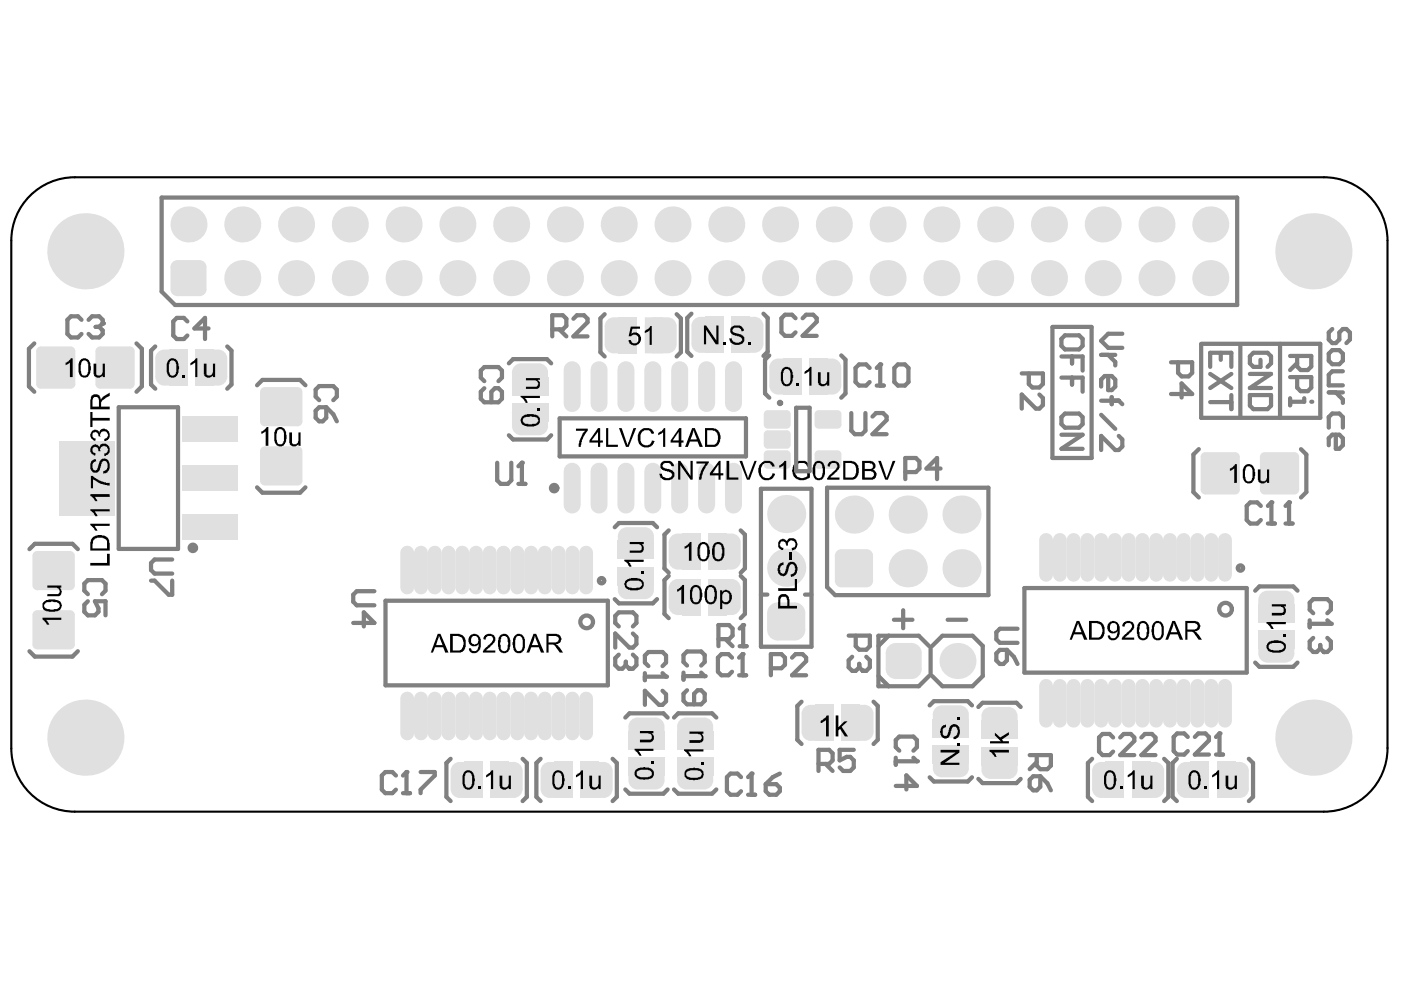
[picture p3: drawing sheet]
<svg xmlns="http://www.w3.org/2000/svg" width="297mm" height="210mm" viewBox="0 0 297 210" stroke-linecap="round" stroke-linejoin="round" font-family="sans-serif">
<g fill="#e0e0e0">
<path d="M131.1 67.3h3.8v7.6h-3.8z" fill-rule="evenodd"/>
<path d="M150.3 122.8h3.8v7.6h-3.8z" fill-rule="evenodd"/>
<path d="M150.3 113.1h3.8v7.7h-3.8z" fill-rule="evenodd"/>
<path d="M149.5 67.2h3.8v7.6h-3.8z" fill-rule="evenodd"/>
<path d="M155.1 67.2h3.9v7.6h-3.9z" fill-rule="evenodd"/>
<path d="M166 76h3.8v7.7h-3.8z" fill-rule="evenodd"/>
<path d="M178.5 149.4h3.8v7.7h-3.8z" fill-rule="evenodd"/>
<path d="M266.8 133.8h7.6v3.8h-7.6z" fill-rule="evenodd"/>
<path d="M104.1 161.5h3.8v7.7h-3.8z" fill-rule="evenodd"/>
<path d="M123.1 161.5h3.9v7.7h-3.9z" fill-rule="evenodd"/>
<path d="M240.1 161.5h3.8v7.7h-3.8z" fill-rule="evenodd"/>
<path d="M252.4 161.5h3.9v7.7h-3.9z" fill-rule="evenodd"/>
<path d="M258 161.5h3.9v7.7h-3.9z" fill-rule="evenodd"/>
<path d="M266.8 128.1h7.6v3.9h-7.6z" fill-rule="evenodd"/>
<path d="M41.4 74.1h3.9v7.7h-3.9z" fill-rule="evenodd"/>
<path d="M133.2 160.7h7.7v3.8h-7.7z" fill-rule="evenodd"/>
<path d="M131 114.7h7.6v3.8h-7.6z" fill-rule="evenodd"/>
<path d="M108.6 85.6h7.6v3.8h-7.6z" fill-rule="evenodd"/>
<path d="M108.6 79.9h7.6v3.9h-7.6z" fill-rule="evenodd"/>
<path d="M136.7 67.3h3.8v7.6h-3.8z" fill-rule="evenodd"/>
<path d="M143.6 160.7h7.6v3.8h-7.6z" fill-rule="evenodd"/>
<path d="M172.9 149.4h3.8v7.7h-3.8z" fill-rule="evenodd"/>
<path d="M144.7 122.8h3.8v7.6h-3.8z" fill-rule="evenodd"/>
<path d="M144.7 113.1h3.8v7.7h-3.8z" fill-rule="evenodd"/>
<path d="M171.6 76h3.9v7.7h-3.9z" fill-rule="evenodd"/>
<path d="M197.8 158.1h7.6v3.8h-7.6z" fill-rule="evenodd"/>
<path d="M197.8 152.5h7.6v3.8h-7.6z" fill-rule="evenodd"/>
<path d="M98.5 161.5h3.8v7.7h-3.8z" fill-rule="evenodd"/>
<path d="M117.5 161.5h3.9v7.7h-3.9z" fill-rule="evenodd"/>
<path d="M133.2 155h7.7v3.9h-7.7z" fill-rule="evenodd"/>
<path d="M131 120.3h7.6v3.8h-7.6z" fill-rule="evenodd"/>
<path d="M143.6 155h7.6v3.9h-7.6z" fill-rule="evenodd"/>
<path d="M234.5 161.5h3.8v7.7h-3.8z" fill-rule="evenodd"/>
<path d="M35.8 74.1h3.9v7.7h-3.9z" fill-rule="evenodd"/>
<path d="M208.1 158.4h7.6v3.8h-7.6z" fill-rule="evenodd"/>
<path d="M208.1 152.8h7.6v3.8h-7.6z" fill-rule="evenodd"/>
<path d="M36.1 56.6l1.5-1.4h4.7l1.5 1.4v4.7l-1.5 1.5h-4.7l-1.5-1.5z" fill-rule="evenodd"/>
<path d="M162.6 130l2.3-2.3h3.6l2.2 2.3v3.6l-2.2 2.2h-3.6l-2.3-2.2z" fill-rule="evenodd"/>
<path d="M187.8 138.5l2.1-2.2h3.4l2.1 2.2v3.3l-2.1 2.2h-3.4l-2.1-2.2z" fill-rule="evenodd"/>
<path d="M177 117.8l1.4-1.4h5.3l1.4 1.4v5.4l-1.4 1.3h-5.3l-1.4-1.3z" fill-rule="evenodd"/>
<path d="M128.2 69.2l1.9-1.9h2.9l1.9 1.9v3.8l-1.9 1.9h-2.9l-1.9-1.9z" fill-rule="evenodd"/>
<path d="M146.6 69.1l1.9-1.9h2.9l1.9 1.9v3.8l-1.9 1.9h-2.9l-1.9-1.9z" fill-rule="evenodd"/>
</g>
<g fill="#e0e0e0">
<path d="M42.3 55.2v1.4zM42.3 55.2a1.47 1.47 0 0 1 1.5 1.4h-1.5z"/>
<path d="M36.1 56.6h1.5zM36.4 55.8l.7-.6h.5v1.4h-1.5z"/>
<path d="M37.6 61.3v1.5zM36.1 61.3h1.5v1.5a1.47 1.47 0 0 1-1.5-1.5z"/>
<path d="M42.3 61.3h1.5zM42.3 61.3h1.5a1.46 1.46 0 0 1-1.5 1.5z"/>
<path d="M162.6 130h2.3zM163.3 128.4l1-.6 .6-.1v2.3h-2.3l.1-.6z"/>
<path d="M164.9 133.6v2.2zM162.6 133.6h2.3v2.2a2.25 2.25 0 0 1-2.3-2.2z"/>
<path d="M168.5 133.6h2.2zM168.5 133.6h2.2a2.25 2.25 0 0 1-2.2 2.2z"/>
<path d="M168.5 127.7v2.3zM168.5 127.7a2.25 2.25 0 0 1 2.2 2.3h-2.2z"/>
<path d="M193.3 136.3v2.2zM193.3 136.3a2.14 2.14 0 0 1 2.1 2.2h-2.1z"/>
<path d="M187.8 138.5h2.1zM188.4 137l1-.6 .5-.1v2.2h-2.1l.1-.6z"/>
<path d="M189.9 141.8v2.2zM187.8 141.8h2.1v2.2a2.14 2.14 0 0 1-2.1-2.2z"/>
<path d="M193.3 141.8h2.1zM193.3 141.8h2.1a2.14 2.14 0 0 1-2.1 2.2z"/>
<path d="M183.7 116.4v1.4zM183.7 116.4a1.35 1.35 0 0 1 1.4 1.4h-1.4z"/>
<path d="M177 117.8h1.4zM177.3 117l.6-.5 .5-.1v1.4h-1.4z"/>
<path d="M178.4 123.2v1.3zM177 123.2h1.4v1.3a1.35 1.35 0 0 1-1.4-1.3z"/>
<path d="M183.7 123.2h1.4zM183.7 123.2h1.4a1.35 1.35 0 0 1-1.4 1.3z"/>
<path d="M128.2 69.2h1.9zM128.8 67.8l.8-.5h.5v1.9h-1.9l.1-.5z"/>
<path d="M130.1 73v1.9zM128.2 73h1.9v1.9a1.91 1.91 0 0 1-1.9-1.9z"/>
<path d="M133 73h1.9zM133 73h1.9a1.91 1.91 0 0 1-1.9 1.9z"/>
<path d="M133 67.3v1.9zM133 67.3a1.91 1.91 0 0 1 1.9 1.9h-1.9z"/>
<path d="M151.4 72.9h1.9zM151.4 72.9h1.9a1.91 1.91 0 0 1-1.9 1.9z"/>
<path d="M151.4 67.2v1.9zM151.4 67.2a1.91 1.91 0 0 1 1.9 1.9h-1.9z"/>
<path d="M146.6 69.1h1.9zM147.2 67.7l.8-.5h.5v1.9h-1.9l.1-.5z"/>
<path d="M148.5 72.9v1.9zM146.6 72.9h1.9v1.9a1.91 1.91 0 0 1-1.9-1.9z"/>
<circle cx="18.1" cy="53.3" r="8.1"/>
<circle cx="62.8" cy="59" r="3.8"/>
<circle cx="51.4" cy="59" r="3.8"/>
<circle cx="85.6" cy="59" r="3.8"/>
<circle cx="74.2" cy="59" r="3.8"/>
<circle cx="97" cy="59" r="3.8"/>
<circle cx="131.2" cy="59" r="3.8"/>
<circle cx="119.8" cy="59" r="3.8"/>
<circle cx="166.7" cy="109" r="4"/>
<circle cx="154" cy="59" r="3.8"/>
<circle cx="165.4" cy="59" r="3.8"/>
<circle cx="203" cy="140.1" r="3.8"/>
<circle cx="203.9" cy="109.1" r="4"/>
<circle cx="192.5" cy="109.1" r="4"/>
<circle cx="188.2" cy="59" r="3.8"/>
<circle cx="199.6" cy="59" r="3.8"/>
<circle cx="222.4" cy="59" r="3.8"/>
<circle cx="245.2" cy="59" r="3.8"/>
<circle cx="233.8" cy="59" r="3.8"/>
<circle cx="278.5" cy="53.3" r="8.1"/>
<circle cx="256.6" cy="59" r="3.8"/>
<circle cx="18.1" cy="156.4" r="8.1"/>
<circle cx="40" cy="47.6" r="3.8"/>
<circle cx="51.4" cy="47.6" r="3.8"/>
<circle cx="62.8" cy="47.6" r="3.8"/>
<circle cx="97" cy="47.6" r="3.8"/>
<circle cx="74.2" cy="47.6" r="3.8"/>
<circle cx="85.6" cy="47.6" r="3.8"/>
<circle cx="119.8" cy="47.6" r="3.8"/>
<circle cx="131.2" cy="47.6" r="3.8"/>
<circle cx="166.7" cy="120.4" r="4"/>
<circle cx="165.4" cy="47.6" r="3.8"/>
<circle cx="154" cy="47.6" r="3.8"/>
<circle cx="203.9" cy="120.5" r="4"/>
<circle cx="192.5" cy="120.5" r="4"/>
<circle cx="199.6" cy="47.6" r="3.8"/>
<circle cx="188.2" cy="47.6" r="3.8"/>
<circle cx="233.8" cy="47.6" r="3.8"/>
<circle cx="245.2" cy="47.6" r="3.8"/>
<circle cx="222.4" cy="47.6" r="3.8"/>
<circle cx="278.5" cy="156.4" r="8.1"/>
<circle cx="256.6" cy="47.6" r="3.8"/>
<circle cx="142.6" cy="59" r="3.8"/>
<circle cx="108.4" cy="59" r="3.8"/>
<circle cx="181.1" cy="109.1" r="4"/>
<circle cx="176.8" cy="59" r="3.8"/>
<circle cx="211" cy="59" r="3.8"/>
<circle cx="108.4" cy="47.6" r="3.8"/>
<circle cx="142.6" cy="47.6" r="3.8"/>
<circle cx="176.8" cy="47.6" r="3.8"/>
<circle cx="211" cy="47.6" r="3.8"/>
</g>
<path d="M121.3 99.9v7.2M132.7 99.9v7.2M144.1 99.9v7.2M149.8 99.9v7.2" fill="none" stroke="#e0e0e0" stroke-width="3.6"/>
<path d="M258 163.5l1.9-2h3l1.9 2v3.8l-1.9 1.9h-3l-1.9-1.9z" fill-rule="evenodd" fill="#e0e0e0"/>
<g fill="#e0e0e0">
<path d="M258 163.5h1.9zM258.6 162.1l.8-.5 .5-.1v2h-1.9l.1-.5z"/>
<path d="M259.9 167.3v1.9zM258 167.3h1.9v1.9a1.91 1.91 0 0 1-1.9-1.9z"/>
<path d="M262.9 167.3h1.9zM262.9 167.3h1.9a1.91 1.91 0 0 1-1.9 1.9z"/>
<path d="M262.9 161.5v2zM262.9 161.5a1.91 1.91 0 0 1 1.9 2h-1.9z"/>
</g>
<g fill="none" stroke="#e0e0e0" stroke-width="2.9">
<path d="M86.3 117.2v7.4M89.3 117.2v7.4M95.1 117.2v7.4M98 117.2v7.4M103.8 117.2v7.4M106.8 117.2v7.4M112.6 117.2v7.4M115.5 117.2v7.4M121.4 117.2v7.4M124.3 117.2v7.4M221.8 114.5v7.4M224.7 114.5v7.4"/>
<path d="M230.5 114.5v7.4M233.5 114.5v7.4M239.3 114.5v7.4M242.2 114.5v7.4M245.1 114.5v7.4M251 114.5v7.4M253.9 114.5v7.4M259.7 114.5v7.4M86.3 148.1v7.4M89.3 148.1v7.4M95.1 148.1v7.4M98 148.1v7.4"/>
<path d="M103.8 148.1v7.4M106.8 148.1v7.4M112.6 148.1v7.4M115.5 148.1v7.4M121.4 148.1v7.4M124.3 148.1v7.4M221.8 145.4v7.4M224.7 145.4v7.4M230.5 145.4v7.4M233.5 145.4v7.4M239.3 145.4v7.4M242.2 145.4v7.4"/>
<path d="M245.1 145.4v7.4M251 145.4v7.4M253.9 145.4v7.4M259.7 145.4v7.4"/>
</g>
<path d="M121.3 78.4v7.2M132.7 78.4v7.2M144.1 78.4v7.2M149.8 78.4v7.2" fill="none" stroke="#e0e0e0" stroke-width="3.6"/>
<g fill="#e0e0e0">
<path d="M55.1 95.6l1-1h7l1 1v6.3l-1 1h-7l-1-1z" fill-rule="evenodd"/>
<path d="M38.6 88.4h11.7v5.3h-11.7z" fill-rule="evenodd"/>
<path d="M108.6 87.5l1.9-1.9h3.8l1.9 1.9v2.9l-1.9 1.9h-3.8l-1.9-1.9z" fill-rule="evenodd"/>
<path d="M108.6 78.9l1.9-1.9h3.8l1.9 1.9v3l-1.9 1.9h-3.8l-1.9-1.9z" fill-rule="evenodd"/>
<path d="M169.9 151.4l2-2h2.9l1.9 2v3.8l-1.9 1.9h-2.9l-2-1.9z" fill-rule="evenodd"/>
<path d="M150.3 124.7l1.9-1.9h2.9l1.9 1.9v3.8l-1.9 1.9h-2.9l-1.9-1.9z" fill-rule="evenodd"/>
<path d="M150.3 115l1.9-1.9h2.9l1.9 1.9v3.9l-1.9 1.9h-2.9l-1.9-1.9z" fill-rule="evenodd"/>
<path d="M161.9 96.3l.9-.8h4l.8 .8v2.3l-.8 .8h-4l-.9-.8z" fill-rule="evenodd"/>
<path d="M161.9 87.8l.9-.8h4l.8 .8v2.2l-.8 .9h-4l-.9-.9z" fill-rule="evenodd"/>
<path d="M163.1 77.9l1.9-1.9h2.9l1.9 1.9v3.8l-1.9 2h-2.9l-1.9-2z" fill-rule="evenodd"/>
<path d="M155.1 69.1l1.9-1.9h3l1.9 1.9v3.8l-1.9 1.9h-3l-1.9-1.9z" fill-rule="evenodd"/>
<path d="M197.8 160l1.9-1.9h3.8l1.9 1.9v2.9l-1.9 1.9h-3.8l-1.9-1.9z" fill-rule="evenodd"/>
<path d="M178.5 151.4l1.9-2h2.9l1.9 2v3.8l-1.9 1.9h-2.9l-1.9-1.9z" fill-rule="evenodd"/>
<path d="M197.8 151.5l1.9-1.9h3.8l1.9 1.9v2.9l-1.9 1.9h-3.8l-1.9-1.9z" fill-rule="evenodd"/>
<path d="M6.9 130.4l1-1h7l1 1v6.3l-1 1h-7l-1-1z" fill-rule="evenodd"/>
<path d="M12.6 93.5h11.7v15.7h-11.7z" fill-rule="evenodd"/>
<path d="M38.6 98.7h11.7v5.4h-11.7z" fill-rule="evenodd"/>
<path d="M38.6 109h11.7v5.4h-11.7z" fill-rule="evenodd"/>
<path d="M55.1 83.1l1-1h7l1 1v6.3l-1 1h-7l-1-1z" fill-rule="evenodd"/>
<path d="M95.5 163.5l1.9-2h3l1.9 2v3.8l-1.9 1.9h-3l-1.9-1.9z" fill-rule="evenodd"/>
<path d="M123.1 163.5l2-2h2.9l1.9 2v3.8l-1.9 1.9h-2.9l-2-1.9z" fill-rule="evenodd"/>
<path d="M114.6 163.5l1.9-2h2.9l2 2v3.8l-2 1.9h-2.9l-1.9-1.9z" fill-rule="evenodd"/>
<path d="M133.2 162.6l2-1.9h3.8l1.9 1.9v2.9l-1.9 1.9h-3.8l-2-1.9z" fill-rule="evenodd"/>
<path d="M131 122.2l1.9-1.9h3.8l1.9 1.9v2.9l-1.9 1.9h-3.8l-1.9-1.9z" fill-rule="evenodd"/>
</g>
<g fill="#e0e0e0">
<path d="M63.1 94.6v1zM63.1 94.6a1.01 1.01 0 0 1 1 1h-1z"/>
<path d="M55.1 95.6h1zM55.4 94.9l.7-.3v1h-1z"/>
<path d="M56.1 101.9v1zM55.1 101.9h1v1a1.01 1.01 0 0 1-1-1z"/>
<path d="M63.1 101.9h1zM63.1 101.9h1a1.01 1.01 0 0 1-1 1z"/>
<path d="M110.5 90.4v1.9zM108.6 90.4h1.9v1.9a1.91 1.91 0 0 1-1.9-1.9z"/>
<path d="M114.3 90.4h1.9zM114.3 90.4h1.9a1.91 1.91 0 0 1-1.9 1.9z"/>
<path d="M114.3 85.6v1.9zM114.3 85.6a1.91 1.91 0 0 1 1.9 1.9h-1.9z"/>
<path d="M108.6 87.5h1.9zM109.1 86.1l.9-.5h.5v1.9h-1.9v-.5z"/>
<path d="M110.5 81.9v1.9zM108.6 81.9h1.9v1.9a1.91 1.91 0 0 1-1.9-1.9z"/>
<path d="M114.3 81.9h1.9zM114.3 81.9h1.9a1.91 1.91 0 0 1-1.9 1.9z"/>
<path d="M114.3 77v1.9zM114.3 77a1.91 1.91 0 0 1 1.9 1.9h-1.9z"/>
<path d="M108.6 78.9h1.9zM109.1 77.6l.9-.5 .5-.1v1.9h-1.9v-.5z"/>
<path d="M169.9 151.4h2zM170.5 150l.8-.5 .6-.1v2h-2l.1-.6z"/>
<path d="M171.9 155.2v1.9zM169.9 155.2h2v1.9a1.91 1.91 0 0 1-2-1.9z"/>
<path d="M174.8 155.2h1.9zM174.8 155.2h1.9a1.91 1.91 0 0 1-1.9 1.9z"/>
<path d="M174.8 149.4v2zM174.8 149.4a1.91 1.91 0 0 1 1.9 2h-1.9z"/>
<path d="M150.3 124.7h1.9zM150.9 123.3l.8-.5h.5v1.9h-1.9l.1-.5z"/>
<path d="M152.2 128.5v1.9zM150.3 128.5h1.9v1.9a1.91 1.91 0 0 1-1.9-1.9z"/>
<path d="M155.1 128.5h1.9zM155.1 128.5h1.9a1.91 1.91 0 0 1-1.9 1.9z"/>
<path d="M155.1 122.8v1.9zM155.1 122.8a1.91 1.91 0 0 1 1.9 1.9h-1.9z"/>
<path d="M150.3 115h1.9zM150.9 113.7l.8-.5 .5-.1v1.9h-1.9l.1-.5z"/>
<path d="M152.2 118.9v1.9zM150.3 118.9h1.9v1.9a1.91 1.91 0 0 1-1.9-1.9z"/>
<path d="M155.1 118.9h1.9zM155.1 118.9h1.9a1.91 1.91 0 0 1-1.9 1.9z"/>
<path d="M155.1 113.1v1.9zM155.1 113.1a1.91 1.91 0 0 1 1.9 1.9h-1.9z"/>
<path d="M161.9 96.3h.9zM162.2 95.7l.6-.2v.8h-.9z"/>
<path d="M162.8 98.6v.8zM161.9 98.6h.9v.8a.83 .83 0 0 1-.9-.8z"/>
<path d="M166.8 98.6h.8zM166.8 98.6h.8a.83 .83 0 0 1-.8 .8z"/>
<path d="M166.8 95.5v.8zM166.8 95.5a.83 .83 0 0 1 .8 .8h-.8z"/>
<path d="M161.9 87.8h.9zM162.2 87.2l.6-.2v.8h-.9z"/>
<path d="M162.8 90v.9zM161.9 90h.9v.9a.83 .83 0 0 1-.9-.9z"/>
<path d="M166.8 90h.8zM166.8 90h.8a.83 .83 0 0 1-.8 .9z"/>
<path d="M166.8 87v.8zM166.8 87a.83 .83 0 0 1 .8 .8h-.8z"/>
<path d="M163.1 77.9h1.9zM163.7 76.6l.8-.5 .5-.1v1.9h-1.9l.1-.5z"/>
<path d="M165 81.7v2zM163.1 81.7h1.9v2a1.91 1.91 0 0 1-1.9-2z"/>
<path d="M167.9 81.7h1.9zM167.9 81.7h1.9a1.91 1.91 0 0 1-1.9 2z"/>
<path d="M167.9 76v1.9zM167.9 76a1.91 1.91 0 0 1 1.9 1.9h-1.9z"/>
<path d="M160 72.9h1.9zM160 72.9h1.9a1.91 1.91 0 0 1-1.9 1.9z"/>
<path d="M160 67.2v1.9zM160 67.2a1.91 1.91 0 0 1 1.9 1.9h-1.9z"/>
<path d="M155.1 69.1h1.9zM155.7 67.7l.8-.5h.5v1.9h-1.9l.1-.5z"/>
<path d="M157 72.9v1.9zM155.1 72.9h1.9v1.9a1.91 1.91 0 0 1-1.9-1.9z"/>
<path d="M199.7 162.9v1.9zM197.8 162.9h1.9v1.9a1.91 1.91 0 0 1-1.9-1.9z"/>
<path d="M203.5 162.9h1.9zM203.5 162.9h1.9a1.91 1.91 0 0 1-1.9 1.9z"/>
<path d="M203.5 158.1v1.9zM203.5 158.1a1.91 1.91 0 0 1 1.9 1.9h-1.9z"/>
<path d="M197.8 160h1.9zM198.3 158.6l.9-.5h.5v1.9h-1.9v-.5z"/>
<path d="M178.5 151.4h1.9zM179 150l.9-.5 .5-.1v2h-1.9v-.6z"/>
<path d="M180.4 155.2v1.9zM178.5 155.2h1.9v1.9a1.91 1.91 0 0 1-1.9-1.9z"/>
<path d="M183.3 155.2h1.9zM183.3 155.2h1.9a1.91 1.91 0 0 1-1.9 1.9z"/>
<path d="M183.3 149.4v2zM183.3 149.4a1.91 1.91 0 0 1 1.9 2h-1.9z"/>
<path d="M199.7 154.4v1.9zM197.8 154.4h1.9v1.9a1.91 1.91 0 0 1-1.9-1.9z"/>
<path d="M203.5 154.4h1.9zM203.5 154.4h1.9a1.91 1.91 0 0 1-1.9 1.9z"/>
<path d="M203.5 149.6v1.9zM203.5 149.6a1.91 1.91 0 0 1 1.9 1.9h-1.9z"/>
<path d="M197.8 151.5h1.9zM198.3 150.1l.9-.5h.5v1.9h-1.9v-.5z"/>
<path d="M7.9 136.7v1zM6.9 136.7h1v1a1.01 1.01 0 0 1-1-1z"/>
<path d="M14.9 136.7h1zM14.9 136.7h1a1.01 1.01 0 0 1-1 1z"/>
<path d="M14.9 129.4v1zM14.9 129.4a1.01 1.01 0 0 1 1 1h-1z"/>
<path d="M6.9 130.4h1zM7.2 129.7l.7-.3v1h-1z"/>
<path d="M63.1 82.1v1zM63.1 82.1a1.01 1.01 0 0 1 1 1h-1z"/>
<path d="M55.1 83.1h1zM55.4 82.4l.7-.3v1h-1z"/>
<path d="M56.1 89.4v1zM55.1 89.4h1v1a1.01 1.01 0 0 1-1-1z"/>
<path d="M63.1 89.4h1zM63.1 89.4h1a1.01 1.01 0 0 1-1 1z"/>
<path d="M95.5 163.5h1.9zM96.1 162.1l.8-.5 .5-.1v2h-1.9l.1-.5z"/>
<path d="M97.4 167.3v1.9zM95.5 167.3h1.9v1.9a1.91 1.91 0 0 1-1.9-1.9z"/>
<path d="M100.4 167.3h1.9zM100.4 167.3h1.9a1.91 1.91 0 0 1-1.9 1.9z"/>
<path d="M100.4 161.5v2zM100.4 161.5a1.91 1.91 0 0 1 1.9 2h-1.9z"/>
<path d="M123.1 163.5h2zM123.7 162.1l.8-.5 .6-.1v2h-2l.1-.5z"/>
<path d="M125.1 167.3v1.9zM123.1 167.3h2v1.9a1.91 1.91 0 0 1-2-1.9z"/>
<path d="M128 167.3h1.9zM128 167.3h1.9a1.91 1.91 0 0 1-1.9 1.9z"/>
<path d="M128 161.5v2zM128 161.5a1.91 1.91 0 0 1 1.9 2h-1.9z"/>
<path d="M114.6 163.5h1.9zM115.2 162.1l.8-.5 .5-.1v2h-1.9l.1-.5z"/>
<path d="M116.5 167.3v1.9zM114.6 167.3h1.9v1.9a1.91 1.91 0 0 1-1.9-1.9z"/>
<path d="M119.4 167.3h2zM119.4 167.3h2a1.91 1.91 0 0 1-2 1.9z"/>
<path d="M119.4 161.5v2zM119.4 161.5a1.91 1.91 0 0 1 2 2h-2z"/>
<path d="M135.2 165.5v1.9zM133.2 165.5h2v1.9a1.91 1.91 0 0 1-2-1.9z"/>
<path d="M139 165.5h1.9zM139 165.5h1.9a1.91 1.91 0 0 1-1.9 1.9z"/>
<path d="M139 160.7v1.9zM139 160.7a1.91 1.91 0 0 1 1.9 1.9h-1.9z"/>
<path d="M133.2 162.6h2zM133.8 161.2l.8-.5h.6v1.9h-2l.1-.5z"/>
<path d="M132.9 125.1v1.9zM131 125.1h1.9v1.9a1.91 1.91 0 0 1-1.9-1.9z"/>
<path d="M136.7 125.1h1.9zM136.7 125.1h1.9a1.91 1.91 0 0 1-1.9 1.9z"/>
<path d="M136.7 120.3v1.9zM136.7 120.3a1.91 1.91 0 0 1 1.9 1.9h-1.9z"/>
<path d="M131 122.2h1.9zM131.6 120.9l.8-.5 .5-.1v1.9h-1.9l.1-.5z"/>
</g>
<path d="M127 99.9v7.2M138.4 99.9v7.2" fill="none" stroke="#e0e0e0" stroke-width="3.6"/>
<g fill="#e0e0e0">
<path d="M143.6 162.6l1.9-1.9h3.8l1.9 1.9v2.9l-1.9 1.9h-3.8l-1.9-1.9z" fill-rule="evenodd"/>
<path d="M161.9 92.1l.9-.9h4l.8 .9v2.2l-.8 .8h-4l-.9-.8z" fill-rule="evenodd"/>
</g>
<g fill="#e0e0e0">
<path d="M145.5 165.5v1.9zM143.6 165.5h1.9v1.9a1.91 1.91 0 0 1-1.9-1.9z"/>
<path d="M149.3 165.5h1.9zM149.3 165.5h1.9a1.91 1.91 0 0 1-1.9 1.9z"/>
<path d="M149.3 160.7v1.9zM149.3 160.7a1.91 1.91 0 0 1 1.9 1.9h-1.9z"/>
<path d="M143.6 162.6h1.9zM144.1 161.2l.9-.5h.5v1.9h-1.9v-.5z"/>
<path d="M161.9 92.1h.9zM162.2 91.5l.6-.3v.9h-.9z"/>
<path d="M162.8 94.3v.8zM161.9 94.3h.9v.8a.83 .83 0 0 1-.9-.8z"/>
<path d="M166.8 94.3h.8zM166.8 94.3h.8a.83 .83 0 0 1-.8 .8z"/>
<path d="M166.8 91.2v.9zM166.8 91.2a.83 .83 0 0 1 .8 .9h-.8z"/>
</g>
<path d="M155.5 99.9v7.2" fill="none" stroke="#e0e0e0" stroke-width="3.6"/>
<g fill="#e0e0e0">
<path d="M240.1 163.5l1.9-2h2.9l1.9 2v3.8l-1.9 1.9h-2.9l-1.9-1.9z" fill-rule="evenodd"/>
<path d="M231.5 163.5l2-2h2.9l1.9 2v3.8l-1.9 1.9h-2.9l-2-1.9z" fill-rule="evenodd"/>
<path d="M266.8 135.7l1.9-1.9h3.8l1.9 1.9v2.9l-1.9 1.9h-3.8l-1.9-1.9z" fill-rule="evenodd"/>
<path d="M266.8 127.1l1.9-1.9h3.8l1.9 1.9v3l-1.9 1.9h-3.8l-1.9-1.9z" fill-rule="evenodd"/>
<path d="M254.6 96.9l1-1h6.3l1 1v6.9l-1 1h-6.3l-1-1z" fill-rule="evenodd"/>
<path d="M267.1 96.9l1-1h6.3l1 1v6.9l-1 1h-6.3l-1-1z" fill-rule="evenodd"/>
<path d="M6.9 117.8l1-1h7l1 1v6.3l-1 1h-7l-1-1z" fill-rule="evenodd"/>
<path d="M20.2 74.5l1-1.1h6.3l1.1 1.1v6.9l-1.1 1h-6.3l-1-1z" fill-rule="evenodd"/>
<path d="M7.7 74.5l1-1.1h6.3l1 1.1v6.9l-1 1h-6.3l-1-1z" fill-rule="evenodd"/>
<path d="M32.9 76l1.9-1.9h2.9l2 1.9v3.8l-2 2h-2.9l-1.9-2z" fill-rule="evenodd"/>
<path d="M41.4 76l2-1.9h2.9l1.9 1.9v3.8l-1.9 2h-2.9l-2-2z" fill-rule="evenodd"/>
</g>
<g fill="#e0e0e0">
<path d="M240.1 163.5h1.9zM240.6 162.1l.9-.5 .5-.1v2h-1.9v-.5z"/>
<path d="M242 167.3v1.9zM240.1 167.3h1.9v1.9a1.91 1.91 0 0 1-1.9-1.9z"/>
<path d="M244.9 167.3h1.9zM244.9 167.3h1.9a1.91 1.91 0 0 1-1.9 1.9z"/>
<path d="M244.9 161.5v2zM244.9 161.5a1.91 1.91 0 0 1 1.9 2h-1.9z"/>
<path d="M231.5 163.5h2zM232.1 162.1l.9-.5 .5-.1v2h-2l.1-.5z"/>
<path d="M233.5 167.3v1.9zM231.5 167.3h2v1.9a1.91 1.91 0 0 1-2-1.9z"/>
<path d="M236.4 167.3h1.9zM236.4 167.3h1.9a1.91 1.91 0 0 1-1.9 1.9z"/>
<path d="M236.4 161.5v2zM236.4 161.5a1.91 1.91 0 0 1 1.9 2h-1.9z"/>
<path d="M272.5 133.8v1.9zM272.5 133.7a1.91 1.91 0 0 1 1.9 2h-1.9z"/>
<path d="M266.8 135.7h1.9zM267.3 134.3l.9-.5 .5-.1v2h-1.9l.1-.5z"/>
<path d="M268.7 138.6v1.9zM266.8 138.6h1.9v1.9a1.91 1.91 0 0 1-1.9-1.9z"/>
<path d="M272.5 138.6h1.9zM272.5 138.6h1.9a1.91 1.91 0 0 1-1.9 1.9z"/>
<path d="M272.5 125.2v1.9zM272.5 125.2a1.91 1.91 0 0 1 1.9 1.9h-1.9z"/>
<path d="M266.8 127.1h1.9zM267.3 125.8l.9-.5 .5-.1v1.9h-1.9l.1-.5z"/>
<path d="M268.7 130.1v1.9zM266.8 130.1h1.9v1.9a1.91 1.91 0 0 1-1.9-1.9z"/>
<path d="M272.5 130.1h1.9zM272.5 130.1h1.9a1.91 1.91 0 0 1-1.9 1.9z"/>
<path d="M261.9 103.8h1zM261.9 103.8h1a1.01 1.01 0 0 1-1 1z"/>
<path d="M261.9 95.9v1zM261.9 95.9a1.01 1.01 0 0 1 1 1h-1z"/>
<path d="M254.6 96.9h1zM254.9 96.2l.7-.3v1h-1z"/>
<path d="M255.6 103.8v1zM254.6 103.8h1v1a1.01 1.01 0 0 1-1-1z"/>
<path d="M274.4 103.8h1zM274.4 103.8h1a1.01 1.01 0 0 1-1 1z"/>
<path d="M274.4 95.9v1zM274.4 95.9a1.01 1.01 0 0 1 1 1h-1z"/>
<path d="M267.1 96.9h1zM267.4 96.2l.7-.3v1h-1z"/>
<path d="M268.1 103.8v1zM267.1 103.8h1v1a1.01 1.01 0 0 1-1-1z"/>
<path d="M7.9 124.1v1zM6.9 124.1h1v1a1.01 1.01 0 0 1-1-1z"/>
<path d="M14.9 124.1h1zM14.9 124.1h1a1.01 1.01 0 0 1-1 1z"/>
<path d="M14.9 116.8v1zM14.9 116.8a1.01 1.01 0 0 1 1 1h-1z"/>
<path d="M6.9 117.8h1zM7.2 117.1l.7-.3v1h-1z"/>
<path d="M20.2 74.5h1zM20.5 73.7l.7-.3v1.1h-1z"/>
<path d="M21.2 81.4v1zM20.2 81.4h1v1a1.01 1.01 0 0 1-1-1z"/>
<path d="M27.5 81.4h1.1zM27.5 81.4h1.1a1.01 1.01 0 0 1-1.1 1z"/>
<path d="M27.5 73.4v1.1zM27.5 73.4a1.01 1.01 0 0 1 1.1 1.1h-1.1z"/>
<path d="M7.7 74.5h1zM8 73.7l.7-.3v1.1h-1z"/>
<path d="M8.7 81.4v1zM7.7 81.4h1v1a1.01 1.01 0 0 1-1-1z"/>
<path d="M15 81.4h1zM15 81.4h1a1.01 1.01 0 0 1-1 1z"/>
<path d="M15 73.4v1.1zM15 73.4a1.01 1.01 0 0 1 1 1.1h-1z"/>
<path d="M37.7 79.8h2zM37.7 79.8h2a1.91 1.91 0 0 1-2 2z"/>
<path d="M37.7 74.1v1.9zM37.7 74.1a1.91 1.91 0 0 1 2 1.9h-2z"/>
<path d="M32.9 76h1.9zM33.5 74.7l.8-.5 .5-.1v1.9h-1.9l.1-.5z"/>
<path d="M34.8 79.8v2zM32.9 79.8h1.9v2a1.91 1.91 0 0 1-1.9-2z"/>
<path d="M46.3 79.8h1.9zM46.3 79.8h1.9a1.91 1.91 0 0 1-1.9 2z"/>
<path d="M46.3 74.1v1.9zM46.3 74.1a1.91 1.91 0 0 1 1.9 1.9h-1.9z"/>
<path d="M41.4 76h2zM42 74.7l.8-.5 .6-.1v1.9h-2l.1-.5z"/>
<path d="M43.4 79.8v2zM41.4 79.8h2v2a1.91 1.91 0 0 1-2-2z"/>
</g>
<path d="M92.2 117.2v7.4M100.9 117.2v7.4M92.2 148.1v7.4M100.9 148.1v7.4" fill="none" stroke="#e0e0e0" stroke-width="2.9"/>
<path d="M133.2 154l2-1.9h3.8l1.9 1.9v3l-1.9 1.9h-3.8l-2-1.9z" fill-rule="evenodd" fill="#e0e0e0"/>
<g fill="#e0e0e0">
<path d="M135.2 157v1.9zM133.2 157h2v1.9a1.91 1.91 0 0 1-2-1.9z"/>
<path d="M139 157h1.9zM139 157h1.9a1.91 1.91 0 0 1-1.9 1.9z"/>
<path d="M139 152.1v1.9zM139 152.1a1.91 1.91 0 0 1 1.9 1.9h-1.9z"/>
<path d="M133.2 154h2zM133.8 152.7l.8-.5 .6-.1v1.9h-2l.1-.5z"/>
</g>
<path d="M109.7 117.2v7.4M118.4 117.2v7.4M109.7 148.1v7.4M118.4 148.1v7.4" fill="none" stroke="#e0e0e0" stroke-width="2.9"/>
<path d="M127 78.4v7.2M138.4 78.4v7.2" fill="none" stroke="#e0e0e0" stroke-width="3.6"/>
<g fill="#e0e0e0">
<path d="M131 113.7l1.9-1.9h3.8l1.9 1.9v2.9l-1.9 1.9h-3.8l-1.9-1.9z" fill-rule="evenodd"/>
<path d="M143.6 154l1.9-1.9h3.8l1.9 1.9v3l-1.9 1.9h-3.8l-1.9-1.9z" fill-rule="evenodd"/>
</g>
<g fill="#e0e0e0">
<path d="M132.9 116.6v1.9zM131 116.6h1.9v1.9a1.91 1.91 0 0 1-1.9-1.9z"/>
<path d="M136.7 116.6h1.9zM136.7 116.6h1.9a1.91 1.91 0 0 1-1.9 1.9z"/>
<path d="M136.7 111.8v1.9zM136.7 111.8a1.91 1.91 0 0 1 1.9 1.9h-1.9z"/>
<path d="M131 113.7h1.9zM131.6 112.3l.8-.5h.5v1.9h-1.9l.1-.5z"/>
<path d="M145.5 157v1.9zM143.6 157h1.9v1.9a1.91 1.91 0 0 1-1.9-1.9z"/>
<path d="M149.3 157h1.9zM149.3 157h1.9a1.91 1.91 0 0 1-1.9 1.9z"/>
<path d="M149.3 152.1v1.9zM149.3 152.1a1.91 1.91 0 0 1 1.9 1.9h-1.9z"/>
<path d="M143.6 154h1.9zM144.1 152.7l.9-.5 .5-.1v1.9h-1.9v-.5z"/>
</g>
<path d="M155.5 78.4v7.2" fill="none" stroke="#e0e0e0" stroke-width="3.6"/>
<path d="M227.6 114.5v7.4M236.4 114.5v7.4M248.1 114.5v7.4M256.8 114.5v7.4M227.6 145.4v7.4M236.4 145.4v7.4M248.1 145.4v7.4M256.8 145.4v7.4" fill="none" stroke="#e0e0e0" stroke-width="2.9"/>
<g fill="#e0e0e0">
<path d="M141.8 124.7l1.9-1.9h2.9l1.9 1.9v3.8l-1.9 1.9h-2.9l-1.9-1.9z" fill-rule="evenodd"/>
<path d="M141.8 115l1.9-1.9h2.9l1.9 1.9v3.9l-1.9 1.9h-2.9l-1.9-1.9z" fill-rule="evenodd"/>
<path d="M136.7 69.2l1.9-1.9h3l1.9 1.9v3.8l-1.9 1.9h-3l-1.9-1.9z" fill-rule="evenodd"/>
<path d="M208.1 160.3l1.9-1.9h3.8l1.9 1.9v2.9l-1.9 1.9h-3.8l-1.9-1.9z" fill-rule="evenodd"/>
<path d="M208.1 151.8l1.9-1.9h3.8l1.9 1.9v2.9l-1.9 1.9h-3.8l-1.9-1.9z" fill-rule="evenodd"/>
<path d="M172.7 96.3l.8-.8h4.1l.8 .8v2.3l-.8 .8h-4.1l-.8-.8z" fill-rule="evenodd"/>
<path d="M172.7 87.8l.8-.8h4.1l.8 .8v2.2l-.8 .9h-4.1l-.8-.9z" fill-rule="evenodd"/>
<path d="M171.6 77.9l1.9-1.9h3l1.9 1.9v3.8l-1.9 2h-3l-1.9-2z" fill-rule="evenodd"/>
<path d="M104.1 163.5l1.9-2h2.9l1.9 2v3.8l-1.9 1.9h-2.9l-1.9-1.9z" fill-rule="evenodd"/>
<path d="M249.5 163.5l1.9-2h2.9l2 2v3.8l-2 1.9h-2.9l-1.9-1.9z" fill-rule="evenodd"/>
</g>
<g fill="#e0e0e0">
<path d="M141.8 124.7h1.9zM142.3 123.3l.9-.5h.5v1.9h-1.9v-.5z"/>
<path d="M143.7 128.5v1.9zM141.8 128.5h1.9v1.9a1.91 1.91 0 0 1-1.9-1.9z"/>
<path d="M146.6 128.5h1.9zM146.6 128.5h1.9a1.91 1.91 0 0 1-1.9 1.9z"/>
<path d="M146.6 122.8v1.9zM146.6 122.8a1.91 1.91 0 0 1 1.9 1.9h-1.9z"/>
<path d="M141.8 115h1.9zM142.3 113.7l.9-.5 .5-.1v1.9h-1.9v-.5z"/>
<path d="M143.7 118.9v1.9zM141.8 118.9h1.9v1.9a1.91 1.91 0 0 1-1.9-1.9z"/>
<path d="M146.6 118.9h1.9zM146.6 118.9h1.9a1.91 1.91 0 0 1-1.9 1.9z"/>
<path d="M146.6 113.1v1.9zM146.6 113.1a1.91 1.91 0 0 1 1.9 1.9h-1.9z"/>
<path d="M136.7 69.2h1.9zM137.3 67.8l.8-.5h.5v1.9h-1.9l.1-.5z"/>
<path d="M138.6 73v1.9zM136.7 73h1.9v1.9a1.91 1.91 0 0 1-1.9-1.9z"/>
<path d="M141.6 73h1.9zM141.6 73h1.9a1.91 1.91 0 0 1-1.9 1.9z"/>
<path d="M141.6 67.3v1.9zM141.6 67.3a1.91 1.91 0 0 1 1.9 1.9h-1.9z"/>
<path d="M210 163.2v1.9zM208.1 163.2h1.9v2a1.91 1.91 0 0 1-1.9-2z"/>
<path d="M213.8 163.2h1.9zM213.8 163.2h1.9a1.91 1.91 0 0 1-1.9 2z"/>
<path d="M213.8 158.4v1.9zM213.8 158.4a1.91 1.91 0 0 1 1.9 1.9h-1.9z"/>
<path d="M208.1 160.3h1.9zM208.7 159l.8-.5 .5-.1v1.9h-1.9l.1-.5z"/>
<path d="M210 154.7v1.9zM208.1 154.7h1.9v1.9a1.91 1.91 0 0 1-1.9-1.9z"/>
<path d="M213.8 154.7h1.9zM213.8 154.7h1.9a1.91 1.91 0 0 1-1.9 1.9z"/>
<path d="M213.8 149.9v1.9zM213.8 149.9a1.91 1.91 0 0 1 1.9 1.9h-1.9z"/>
<path d="M208.1 151.8h1.9zM208.7 150.5l.8-.5 .5-.1v1.9h-1.9l.1-.5z"/>
<path d="M172.7 96.3h.8zM173 95.7l.5-.2v.8h-.8z"/>
<path d="M173.5 98.6v.8zM172.7 98.6h.8v.8a.83 .83 0 0 1-.8-.8z"/>
<path d="M177.6 98.6h.8zM177.6 98.6h.8a.83 .83 0 0 1-.8 .8z"/>
<path d="M177.6 95.5v.8zM177.6 95.5a.83 .83 0 0 1 .8 .8h-.8z"/>
<path d="M172.7 87.8h.8zM173 87.2l.5-.2v.8h-.8z"/>
<path d="M173.5 90v.9zM172.7 90h.8v.9a.83 .83 0 0 1-.8-.9z"/>
<path d="M177.6 90h.8zM177.6 90h.8a.83 .83 0 0 1-.8 .9z"/>
<path d="M177.6 87v.8zM177.6 87a.83 .83 0 0 1 .8 .8h-.8z"/>
<path d="M171.6 77.9h1.9zM172.2 76.6l.8-.5 .5-.1v1.9h-1.9l.1-.5z"/>
<path d="M173.5 81.7v2zM171.6 81.7h1.9v2a1.91 1.91 0 0 1-1.9-2z"/>
<path d="M176.5 81.7h1.9zM176.5 81.7h1.9a1.91 1.91 0 0 1-1.9 2z"/>
<path d="M176.5 76v1.9zM176.5 76a1.91 1.91 0 0 1 1.9 1.9h-1.9z"/>
<path d="M104.1 163.5h1.9zM104.6 162.1l.9-.5 .5-.1v2h-1.9v-.5z"/>
<path d="M106 167.3v1.9zM104.1 167.3h1.9v1.9a1.91 1.91 0 0 1-1.9-1.9z"/>
<path d="M108.9 167.3h1.9zM108.9 167.3h1.9a1.91 1.91 0 0 1-1.9 1.9z"/>
<path d="M108.9 161.5v2zM108.9 161.5a1.91 1.91 0 0 1 1.9 2h-1.9z"/>
<path d="M249.5 163.5h1.9zM250.1 162.1l.8-.5 .5-.1v2h-1.9l.1-.5z"/>
<path d="M251.4 167.3v1.9zM249.5 167.3h1.9v1.9a1.91 1.91 0 0 1-1.9-1.9z"/>
<path d="M254.3 167.3h2zM254.3 167.3h2a1.91 1.91 0 0 1-2 1.9z"/>
<path d="M254.3 161.5v2zM254.3 161.5a1.91 1.91 0 0 1 2 2h-2z"/>
</g>
<g fill="#000">
<path d="M13.9 76.9l.6-.3 .6-.6h.3v4h-.6v-3.1l-.9 .5zM19.8 77.1h.6v1.6a.7 .7 0 0 0 .6 .9 .7 .7 0 0 0 .8-.7v-1.8h.4v2.9h-.4v-.4a1.14 1.14 0 0 1-1.8 0zM38.7 79.5h.5v.5h-.5zM40.4 77l.8-.5 .3-.5h.3v4h-.4v-3.1l-.9 .5h-.1zM43.2 77.1h.6v1.6a.7 .7 0 0 0 .5 .9 .7 .7 0 0 0 .9-.7v-1.8h.4v2.9h-.4v-.4a1.14 1.14 0 0 1-1.9 0zM133.7 69.2h2v.5h-1.6l-.2 1a1.35 1.35 0 0 1 1.8 .4 1.35 1.35 0 0 1-.2 1.8 1.4 1.4 0 0 1-2.1-.2l-.1-.6h.4v.1a.59 .59 0 0 0 .7 .6l.1 .1 .2-.1a.83 .83 0 0 0 .7-.5 .83 .83 0 0 0-.2-.9 .89 .89 0 0 0-1.5-.1h-.4zM136.7 70.2l.7-.4 .4-.7h.4v4h-.5v-3.1l-.9 .6h-.1zM149.3 69h.4l2.2 3.2v-3.2h.4v4h-.5l-2.1-3.1v3.1h-.4zM153.4 72.5h.5v.5h-.5zM155 69.5a1.99 1.99 0 0 1 2.3-.1l.4 .4v.4l-.5 .1a1.05 1.05 0 0 0-.8-.9 1.05 1.05 0 0 0-1.1 .5v.1a.4 .4 0 0 0 .5 .5l.5 .2a1.79 1.79 0 0 1 1.5 .9 1.24 1.24 0 0 1-1.5 1.5h-.1a1.56 1.56 0 0 1-1.6-1.3h.6a1.11 1.11 0 0 0 .8 .9 1.11 1.11 0 0 0 1.1-.4 .43 .43 0 0 0 .2-.4 .43 .43 0 0 0-.3-.4l-.8-.3a1.22 1.22 0 0 1-1.4-1.5zM158.6 72.5h.6v.5h-.6zM19.3 94.8l.2-.3a.94 .94 0 0 1 1.6 .3 .93 .93 0 0 1 1.6-.5h.1a1.51 1.51 0 0 1 0 2.2l-.7 .2v-.6a.8 .8 0 0 0 .7-.9 .8 .8 0 0 0-1-.6 .8 .8 0 0 0-.5 1.1h-.4v-.1a.66 .66 0 0 0-.7-.8 .66 .66 0 0 0-.6 .9l.2 .3 .5 .1-.1 .5a1.22 1.22 0 0 1-1-1.5z"/>
<path d="M19.5 91.3a1.16 1.16 0 0 1 1.6 .4 .92 .92 0 0 1 1.4-.7 1.35 1.35 0 0 1 .8 1.3 1.35 1.35 0 0 1-1 1.2h-.2v-.5a.84 .84 0 0 0 .8-.8 .84 .84 0 0 0-.9-.8 .84 .84 0 0 0-.8 .8l.1 .4-.4-.1a.67 .67 0 0 0-.5-.9 .67 .67 0 0 0-.8 .5 .67 .67 0 0 0 .5 .8l.2 .1-.1 .5a1.26 1.26 0 0 1-.7-2zM19.2 87.4h.4v1.2h3.7v.6h-3.7v1.3h-.4zM55.4 91.5l.6-.3 .6-.7h.3v4h-.6v-3l-.9 .5zM61.3 91.7h.6v1.6a.7 .7 0 0 0 .6 .9 .7 .7 0 0 0 .8-.7v-1.8h.4v2.8h-.4v-.3a1.14 1.14 0 0 1-1.8 0zM113.9 86.4h.6v.6h-.6zM110.4 83.9h4.1v.5h-3.2l.6 .8v.2h-.5l-.2-.6-.8-.6zM111.5 80.2h3v.3h-.5v.1a1.03 1.03 0 0 1 .5 1 1.03 1.03 0 0 1-.7 .9h-2.3v-.5h1.6a.71 .71 0 0 0 .9-.6 .71 .71 0 0 0-.8-.8h-1.7zM122.1 90.9h2.5v.4l-.8 1.1-.4 1-.3 1.4h-.5h.1a5 5 0 0 1 1.4-3.5h-2zM128.5 90.8h.5v3.5h2v.5h-2.5zM131.2 90.8h.6l1.3 3.6 1.2-3.6h.6l-1.6 4h-.6zM135.5 91.6a2.14 2.14 0 0 1 2.8-.5l.3 .8-.4 .1a1.18 1.18 0 0 0-1-.8 1.18 1.18 0 0 0-1.2 .6l-.1 .1a2.66 2.66 0 0 0 .2 2.2 1.17 1.17 0 0 0 1.3 .3 1.17 1.17 0 0 0 .8-1l.6 .1a1.81 1.81 0 0 1-2.2 1.3 1.81 1.81 0 0 1-1.4-2.1zM139.6 91.8l.6-.3 .6-.7h.2v4h-.4v-3.1l-.9 .5h-.1z"/>
<path d="M147.7 97.8h2.6v.4l-.3 .1v.2a5.2 5.2 0 0 0-1.3 3.2h-.5v-.2a5.6 5.6 0 0 1 1.4-3.2h-1.9zM168.9 81.3h.5v.5h-.5zM170.6 78.8l.8-.4 .3-.6h.4v4h-.5v-3.1l-.9 .6h-.1zM173.4 78.9h.6v1.6a.7 .7 0 0 0 .5 1 .7 .7 0 0 0 .9-.8v-1.8h.4v2.9h-.4v-.4a1.14 1.14 0 0 1-1.9 0zM19.3 100.9h.4l.3 .3 1 .6a4.2 4.2 0 0 0 2.3 .6v.6l-1.2-.3a3.9 3.9 0 0 1-2-.9l-.4-.2v1.9h-.4zM19.4 97.7l.6-.3h.3l.1 .4a1.03 1.03 0 0 0-.8 .8 1.03 1.03 0 0 0 .4 1.1 .57 .57 0 0 0 .8-.5v-.1a2.62 2.62 0 0 1 .9-1.8 1.27 1.27 0 0 1 1.6 1.4 1.2 1.2 0 0 1-.5 1.3l-.1 .2-.8 .2v-.5a1.2 1.2 0 0 0 .9-1 1.2 1.2 0 0 0-.5-1.2 .61 .61 0 0 0-.8 .4v.3h-.1a1.96 1.96 0 0 1-.8 1.7 1.03 1.03 0 0 1-1.4-.9v-.9zM19.2 119.4h3.5v-2h.6v2.5h-4.1zM19.2 111h4.1v.5h-3.2l.5 .9v.1h-.4l-.2-.4-.8-.7zM19.2 108h4.1v.4h-3.2l.5 .8v.2h-.4l-.4-.6-.6-.5zM19.2 104.8h4.1v.5h-3.2l.5 .8v.2h-.4l-.2-.5-.8-.7zM132.4 118.7h4.1v.4h-3.2l.6 .8v.3h-.5l-.3-.7-.7-.5zM133.5 114.9h3v.5h-.5a1.03 1.03 0 0 1 .5 .9 1.03 1.03 0 0 1-.7 .9h-2.3v-.5h1.7a.65 .65 0 0 0 .8-.4 .65 .65 0 0 0-.4-.8v-.1h-2.1z"/>
<path d="M140.1 98.2a1.86 1.86 0 0 1 2.5 0l.3 .3v.4h-.5a1.12 1.12 0 0 0-1.9-.3v.1a.4 .4 0 0 0 .4 .5l.6 .2a1.79 1.79 0 0 1 1.5 .9 1.24 1.24 0 0 1-1.5 1.5h-.1a1.56 1.56 0 0 1-1.6-1.4h.6v.2a1.13 1.13 0 0 0 1.9 .4 .54 .54 0 0 0 .1-.6 .54 .54 0 0 0-.6-.3l-.4-.2a1.22 1.22 0 0 1-1.4-1.5zM143.8 97.7h.4l2.2 3.2v-3.2h.5v4h-.5l-2.2-3.1v3.1h-.4zM145.1 115.8l.6-.2 .6-.7h.3v4h-.5v-3.1l-1 .6zM154 97.7h.6v3.5h1.9v.5h-2.5zM156.8 97.7h.5l1.3 3.7 1.4-3.7h.4l-1.5 4h-.5zM161 98.6a1.93 1.93 0 0 1 3-.4l.3 .7-.6 .1a1.1 1.1 0 0 0-1.8-.6 1.86 1.86 0 0 0 .3 3 1.42 1.42 0 0 0 1.6-1.1l.5 .1a1.8 1.8 0 0 1-2 1.4 1.8 1.8 0 0 1-1.5-1.9zM165.2 98.7l.6-.3 .6-.7h.3v4h-.6v-3.1l-.9 .6zM167.3 117.1h.5v1.6h-.5zM165.2 114.6l.2-.1a.83 .83 0 0 1 1.2 0l.2 .3a1.11 1.11 0 0 1 1.2-.8 1.11 1.11 0 0 1 1 1.1 .88 .88 0 0 1-.1 1.1l-.3 .3-.5 .2-.3-.5a.8 .8 0 0 0 .8-.8 .8 .8 0 0 0-.7-.8 .8 .8 0 0 0-.9 .7v.4h-.3a.76 .76 0 0 0-.3-.8 .76 .76 0 0 0-.8 0v.1a.66 .66 0 0 0-.2 .8 .66 .66 0 0 0 .7 .4l-.1 .4a1.18 1.18 0 0 1-.8-1.9zM168.2 98.6a2.23 2.23 0 0 1 2.6-.8l.6 .4 .2 .4v.3l-.5 .1v-.1a1.27 1.27 0 0 0-1.9-.5h-.1a1.79 1.79 0 0 0 .1 2.7 1.55 1.55 0 0 0 1.9-.2v-.7h-1.1v-.5h1.7v1.5a2.25 2.25 0 0 1-3.6-.8l-.1-.9h.1zM175.8 97.9a1.81 1.81 0 0 1 2 .2 1.57 1.57 0 0 1-.7 2.1l-1.1 1h2v.5h-2.6v-.3l.2-.4 1.5-1.3a.89 .89 0 0 0 .1-1.5 .89 .89 0 0 0-1.3 .8l-.4-.1v-.4zM186.2 97.7h.6l1.2 3.7 1.3-3.7h.5l-1.6 4h-.5z"/>
<path d="M260.8 99.3l.5-.2 .6-.7h.3v4h-.5v-3.1l-.9 .6zM266.7 99.5h.6v1.6a.7 .7 0 0 0 .5 1 .7 .7 0 0 0 .8-.7v-1.9h.5v2.9h-.5v-.4a1.14 1.14 0 0 1-1.8 0zM9 131h4v.4h-3.2l.7 1.1h-.6l-.4-.8-.5-.4zM10 124.1h3v.5h-.5a.97 .97 0 0 1 .2 1.7l-.2 .1h-2.5v-.4h1.7a.66 .66 0 0 0 .9-.5 .66 .66 0 0 0-.5-.8v-.1h-2.1zM102.8 134.6a1.81 1.81 0 0 1 2 .1 1.31 1.31 0 0 1-.5 2l-1.2 1.2h1.9v.5h-2.6v-.1a3.2 3.2 0 0 1 1.4-1.6l.3-.4a.89 .89 0 0 0 .1-1.5h-.3a.79 .79 0 0 0-.9 .8l-.5-.1v-.3zM135.9 121.2h.6v.5h-.6zM143.6 124.9l.5-.2 .6-.7h.3v4h-.5v-3.1l-.9 .6zM165.3 119.5l.8-.3v.6a.8 .8 0 0 0-.7 .4 .8 .8 0 0 0 0 .9 .52 .52 0 0 0 .6 .5 .52 .52 0 0 0 .5-.5l.2-.5a1.47 1.47 0 0 1 1-1.5 1.33 1.33 0 0 1 1.4 1.2v.2a1.59 1.59 0 0 1-1.4 1.8l-.1-.4a1.29 1.29 0 0 0 .8-2v-.1a.7 .7 0 0 0-.7-.1 .7 .7 0 0 0-.4 .7l-.1 .3a1.67 1.67 0 0 1-1.2 1.5 1.41 1.41 0 0 1-1.1-1.7l.1-.6zM165 124.7h3.5v-1.9h.5v2.5h-4zM238.3 131.9a1.81 1.81 0 0 1 1.9 .1 1.31 1.31 0 0 1-.4 1.9l-1.3 1.3h2v.4h-2.7v-.1a3.2 3.2 0 0 1 1.4-1.6l.4-.3a.89 .89 0 0 0 .1-1.5h-.4a.79 .79 0 0 0-.9 .8l-.4-.1v-.3zM272.1 134.4h.5v.6h-.5zM268.5 131.9h4.1v.4h-3.2l.6 .8v.3h-.5l-.4-.8-.6-.4z"/>
<path d="M269.7 128.1h2.9v.5h-.4a1.05 1.05 0 0 1 .4 1.2 1.05 1.05 0 0 1-1.1 .7h-1.8v-.6h1.6a.66 .66 0 0 0 .9-.4 .66 .66 0 0 0-.6-.8v-.1h-1.9zM134.5 158.8h4v.4h-3l.5 1h-.4l-.4-.5a1.1 1.1 0 0 1-.7-.9zM135.7 155h2.8v.5h-.3v.1a.99 .99 0 0 1 .4 1.2 .99 .99 0 0 1-1.1 .6h-1.8v-.6h1.6a.66 .66 0 0 0 .9-.5 .66 .66 0 0 0-.7-.7l-.1-.1h-1.7zM145 158.9h4.1v.4h-3.2l.7 1.1h-.5l-.5-.8-.6-.4zM146.2 155.1h2.9v.5h-.4a1.05 1.05 0 0 1 .4 1.2 1.05 1.05 0 0 1-1.1 .7h-1.8v-.6h1.7a.66 .66 0 0 0 .9-.4 .66 .66 0 0 0-.7-.8l-.1-.1h-1.8zM174 152.8l.9-.5 .5-.6h.3v4.4h-.6v-3.4l-.9 .6h-.2zM177.2 151.7h.6v2.5l1.2-1.3h.7l-1.3 1.2 1.4 2h-.7l-1-1.6-.3 .4v1.2h-.6zM199.6 154.1l.4-.4 .6-.1v.6a.86 .86 0 0 0-.7 1.3 .57 .57 0 0 0 .5 .5 .57 .57 0 0 0 .6-.5 2.54 2.54 0 0 1 .8-1.9 1.27 1.27 0 0 1 1.7 1.4v.1a1.55 1.55 0 0 1-1.1 1.6h-.2v-.4h.1a1.28 1.28 0 0 0 .8-1.3 .76 .76 0 0 0-.3-.8 .76 .76 0 0 0-.9 0l-.3 .9a1.22 1.22 0 0 1-.5 1.2 1.22 1.22 0 0 1-1.3 .1 1.8 1.8 0 0 1-.2-2.3zM202.8 157.5h.6v.6h-.6zM202.8 152.2h.6v.5h-.6zM209.8 159h4.1v.6h-3.2l.2 .1 .4 .7v.1h-.5l-.4-.8-.6-.4zM210.9 155.3l1.2 1.1 1.8-1.2v.6l-1.5 1 .4 .4h1.1v.4h-4v-.4h2.3l-1.3-1.3z"/>
<path d="M101.4 166.8h.5v.5h-.5zM103.1 164.3l.8-.4 .3-.6h.4v4h-.5v-3.1l-.9 .6h-.1zM105.9 164.5h.6v1.5a.7 .7 0 0 0 .5 1 .7 .7 0 0 0 .9-.7v-1.8h.4v2.8h-.4v-.3a1.14 1.14 0 0 1-1.9 0zM120.4 166.8h.6v.5h-.6zM122.1 164.3l.8-.4 .4-.6h.3v4h-.5v-3.1l-.9 .6h-.1zM125 164.5h.5v1.5a.7 .7 0 0 0 .6 1 .7 .7 0 0 0 .8-.7v-1.8h.5v2.8h-.5v-.3a1.14 1.14 0 0 1-1.8 0zM138 161.4h.5v.5h-.5zM148.6 161.5h.5v.6h-.5zM199.4 159h4v.6l-3.1 2.1h3.1v.5h-4v-.6l3.2-2h-3.2zM237.4 166.8h.6v.5h-.6zM239.1 164.3l.8-.4 .3-.6h.4v4h-.5v-3.1l-.9 .6h-.1zM241.9 164.5h.6v1.5a.7 .7 0 0 0 .6 1 .7 .7 0 0 0 .8-.7v-1.8h.4v2.8h-.4v-.3a1.14 1.14 0 0 1-1.8 0z"/>
<path d="M255.3 166.8h.6v.5h-.6zM257 164.3l.8-.4 .3-.6h.4v4h-.5v-3.1l-.9 .6h-.1zM259.9 164.5h.5v1.5a.7 .7 0 0 0 .6 1 .7 .7 0 0 0 .8-.7v-1.8h.4v2.8h-.4v-.3a1.14 1.14 0 0 1-1.8 0z"/>
<path d="M16.9 76.5a1.2 1.2 0 0 1 1.1-.6 1.2 1.2 0 0 1 1 .9 3.2 3.2 0 0 1-.4 3.2h-.2a1.27 1.27 0 0 1-1.8-1.4v-1.5zM17.3 76.6v.2a3.2 3.2 0 0 0 .3 2.8h.3v.1a1.34 1.34 0 0 0 .8-1.7v-.2a1.05 1.05 0 0 0-.8-1.4z"/>
<path d="M35.6 76.5a1.26 1.26 0 0 1 1.5-.4 1.26 1.26 0 0 1 .8 1.3l.1 .4a2.8 2.8 0 0 1-.7 2 1.22 1.22 0 0 1-2-.9v-1.8zM36 76.6l-.2 .8a2.97 2.97 0 0 0 .5 2.2h.2a.61 .61 0 0 0 .8-.3v-.4a3.2 3.2 0 0 0-.2-2.4l-.8-.1z"/>
<path d="M165.8 78.4a1.26 1.26 0 0 1 1.5-.5 1.26 1.26 0 0 1 .8 1.4l.1 .3a2.8 2.8 0 0 1-.7 2.1 1.22 1.22 0 0 1-1.9-1v-1.8zM166.2 78.5l-.2 .8a2.97 2.97 0 0 0 .5 2.1h.2a.61 .61 0 0 0 .8-.3v-.4a3.2 3.2 0 0 0-.2-2.3l-.8-.2z"/>
<path d="M19.4 83.9a1.21 1.21 0 0 1 1.3-.2 1.21 1.21 0 0 1 .7 1l.5-.6 1.4-.8v.6l-1.3 .8a.81 .81 0 0 0-.6 .9v.6h1.9v.6h-4.1v-2.1zM19.7 84.4l-.1 1.8h1.4v-1.2a.74 .74 0 0 0-.4-.7 .74 .74 0 0 0-.8 0z"/>
<path d="M58.4 91.1a1.2 1.2 0 0 1 1.1-.6 1.2 1.2 0 0 1 1 .8 3.2 3.2 0 0 1-.4 3.2h-.2a1.27 1.27 0 0 1-1.8-1.3v-1.5zM58.8 91.2v.1a3.2 3.2 0 0 0 .3 2.9h.3v.1a1.34 1.34 0 0 0 .8-1.7v-.2a1.05 1.05 0 0 0-.8-1.4z"/>
<path d="M110.6 88.4a3.3 3.3 0 0 1 3.5-.1l.1 .1a1.22 1.22 0 0 1-.9 1.9 2.46 2.46 0 0 1-2.8-.7v-.2a.7 .7 0 0 1 .1-.9zM110.9 88.7a.82 .82 0 0 0 .2 .9 .82 .82 0 0 0 .9 .3l.1 .1 .9-.1a.77 .77 0 0 0 1-.4 .77 .77 0 0 0-.3-1l-.7-.1a2.64 2.64 0 0 0-2.1 .3z"/>
<path d="M126.8 90.8h.4v2.6h.6v.4h-.6v1h-.4v-1h-1.8v-.4zM126.8 91.6l-1.4 1.8h1.4z"/>
<path d="M144 90.8h.5v2.6h.4v.4h-.4v1h-.6v-1h-1.7v-.4zM143.9 91.6l-1.3 1.8h1.3z"/>
<path d="M146.7 90.8h.6l1.7 4h-.7l-.4-1.2h-1.6l-.5 1.2h-.5zM147 91.3l-.6 1.9h1.4l-.7-2z"/>
<path d="M149.5 90.8h1.5a2 2 0 0 1 1.8 1.6v.2a2.38 2.38 0 0 1-1.2 2.2h-2.1zM149.9 91.2v3.1h.9a1.19 1.19 0 0 0 1.4-1.4v-.2a1.36 1.36 0 0 0-1.4-1.5z"/>
<path d="M172.7 98.1a1.35 1.35 0 0 1 1.5-.1 1.35 1.35 0 0 1 .7 1.3v.1a2 2 0 0 1-1 2.4h-.1a1.19 1.19 0 0 1-1.4-1.2 2.82 2.82 0 0 1 .3-2.5zM173.1 98.3l-.2 .6v.5a2 2 0 0 0 .4 2l.4 .1v-.1a.79 .79 0 0 0 .6-.8 2.66 2.66 0 0 0-.2-2.2 .84 .84 0 0 0-1-.1z"/>
<path d="M19.4 114.2a2.37 2.37 0 0 1 3.6 .1l.3 .8v1.6h-4.1v-1.8zM19.8 114.5l-.1 .8h-.1v1h3.1v-.9a1.18 1.18 0 0 0-1.3-1.4h-.4a.97 .97 0 0 0-1 .5z"/>
<path d="M148.1 115.5a1.2 1.2 0 0 1 1.2-.6 1.2 1.2 0 0 1 1 .8 3.2 3.2 0 0 1-.5 3.2h-.2a1.27 1.27 0 0 1-1.7-1.4v-1.4zM148.6 115.6v.1a3.2 3.2 0 0 0 .2 2.9h.3v.1a1.34 1.34 0 0 0 .8-1.7v-.3a1.05 1.05 0 0 0-.8-1.3z"/>
<path d="M151.3 115.4a1.21 1.21 0 0 1 1.3-.4 1.21 1.21 0 0 1 .9 1.1l.1 .5a2 2 0 0 1-1 2.4 1.22 1.22 0 0 1-1.5-1.2 3.2 3.2 0 0 1 .2-2.4zM151.8 115.5l-.3 .6v.5a2 2 0 0 0 .5 2l.3 .1v-.1a.79 .79 0 0 0 .7-.8 2.66 2.66 0 0 0-.2-2.2l-.2-.2z"/>
<path d="M152.4 97.7h.4v2.6h.6v.5h-.6v.9h-.5v-.9h-1.8v-.5zM152.3 98.5l-1.2 1.8h1.2z"/>
<path d="M178.8 97.7h1.4a1.74 1.74 0 0 1 1.8 1.3 2.23 2.23 0 0 1-.8 2.6l-2.4 .1zM179.2 98.2v3h1a1.18 1.18 0 0 0 1.3-1.2v-.1a1.41 1.41 0 0 0-1.1-1.7z"/>
<path d="M182.8 97.7h1.5a1.09 1.09 0 0 1 1.1 .5 1.09 1.09 0 0 1-.1 1.3l-.2 .2a1.01 1.01 0 0 1 .5 1.5l-.2 .4-.3 .1h-2.3zM183.3 98.2v1.2h.8a.71 .71 0 0 0 .8-.1 .71 .71 0 0 0 .2-.8l-.7-.3zM183.3 99.9v1.3h1.2a.68 .68 0 0 0 .7-.4 .68 .68 0 0 0-.3-.8z"/>
<path d="M263.7 99a1.2 1.2 0 0 1 1.2-.6 1.2 1.2 0 0 1 1 .8 3.2 3.2 0 0 1-.5 3.2h-.2a1.27 1.27 0 0 1-1.7-1.4v-1.5zM264.2 99.1v.1a3.2 3.2 0 0 0 .2 2.8h.4v.2a1.34 1.34 0 0 0 .8-1.8v-.2a1.05 1.05 0 0 0-.8-1.3z"/>
<path d="M9 127.9h.1a2.06 2.06 0 0 1 2-.8h.2a1.58 1.58 0 0 1 1.8 1.5h-.1a1.01 1.01 0 0 1-1.3 1 2.83 2.83 0 0 1-2.5-.3l-.2-.5zM9.6 127.9a.74 .74 0 0 0-.2 .9 .74 .74 0 0 0 .9 .3l.4 .2 .8-.2a.82 .82 0 0 0 .9-.2 .82 .82 0 0 0 .1-.9l-.6-.3a3.2 3.2 0 0 0-2.1 .1z"/>
<path d="M92.8 134.4h.6l1.7 4h-.7l-.4-1.2h-1.8l-.4 1.2h-.5zM93 134.8l-.5 2h1.3z"/>
<path d="M95.4 134.4h1.4a1.57 1.57 0 0 1 1.8 1.2h.1a3.3 3.3 0 0 1-.4 2.4l-.6 .4h-2.3zM96 134.8v3.1h.8a1.41 1.41 0 0 0 1.4-2v-.1a1.2 1.2 0 0 0-1.3-1z"/>
<path d="M99.7 134.7a1.53 1.53 0 0 1 1.8 .1 1.53 1.53 0 0 1 .4 1.8v.1a1.49 1.49 0 0 1-.5 1.4 1.49 1.49 0 0 1-1.6 .2l-.4-.5v-.3h.5l.1 .2a.46 .46 0 0 0 .7 .3 1.23 1.23 0 0 0 .8-1.4 1.23 1.23 0 0 1-1.8 .1 1.54 1.54 0 0 1 0-2zM100 135.1a1.04 1.04 0 0 0 .7 1.6 1.01 1.01 0 0 0 .5-1.6l-.3-.3h-.6z"/>
<path d="M105.9 134.8a1.24 1.24 0 0 1 1.4-.3 1.24 1.24 0 0 1 .8 1.1h.1v.5a2.27 2.27 0 0 1-.8 2.3 1.18 1.18 0 0 1-1.7-1.2 3 3 0 0 1 .2-2.4zM106.3 135.1v.1a3.9 3.9 0 0 0 0 2.6l.1 .1a.85 .85 0 0 0 1 0 .85 .85 0 0 0 .2-1l.1-.2-.1-.7a.79 .79 0 0 0-.2-1 .79 .79 0 0 0-1 .1z"/>
<path d="M109 135a1.25 1.25 0 0 1 1.4-.5 1.25 1.25 0 0 1 .9 1.3v.3a2.62 2.62 0 0 1-.6 2.3 1.37 1.37 0 0 1-1.9-1.5l-.1-.7zM109.5 135.1l-.3 .8a2.97 2.97 0 0 0 .5 2.1l.3 .1v-.1a.6 .6 0 0 0 .7-.7 3.2 3.2 0 0 0-.2-2.3l-.8-.2z"/>
<path d="M113.1 134.4h.6l1.7 4h-.7l-.5-1.2h-1.5l-.5 1.2h-.6zM113.3 135l-.5 1.8h1.3l-.7-2z"/>
<path d="M115.8 134.4h1.9a1.12 1.12 0 0 1 1.1 .5 1.12 1.12 0 0 1-.1 1.3l-.8 .5 .5 .2 1 1.5h-.7l-.9-1.4-.5-.3h-1v1.7h-.5zM116.3 134.8v1.4h1.3a.69 .69 0 0 0 .7-.3 .69 .69 0 0 0-.1-.8l-.3-.3z"/>
<path d="M132.6 123.1h.1a2.96 2.96 0 0 1 3.1-.3 1.19 1.19 0 0 1 .7 1.3 1.19 1.19 0 0 1-1.2 .9 2.56 2.56 0 0 1-2.7-.4v-.1a1.14 1.14 0 0 1 0-1.4zM132.9 123.5a.79 .79 0 0 0 .1 .8 .79 .79 0 0 0 .9 .3 2.47 2.47 0 0 0 2-.2 .83 .83 0 0 0 0-1 .83 .83 0 0 0-.9-.3 2.64 2.64 0 0 0-2.1 .4z"/>
<path d="M146.5 124.6a1.2 1.2 0 0 1 1.2-.6 1.2 1.2 0 0 1 1 .8 3.2 3.2 0 0 1-.5 3.2h-.2a1.27 1.27 0 0 1-1.7-1.4v-1.4zM147 124.7v.1a3.2 3.2 0 0 0 .2 2.9h.3v.1a1.34 1.34 0 0 0 .8-1.7v-.3a1.05 1.05 0 0 0-.8-1.3z"/>
<path d="M149.7 124.5a1.21 1.21 0 0 1 1.3-.4 1.21 1.21 0 0 1 .9 1.1l.1 .5a2 2 0 0 1-1 2.4 1.22 1.22 0 0 1-1.5-1.2 3.2 3.2 0 0 1 .2-2.4zM150.2 124.6l-.3 .6v.5a2 2 0 0 0 .5 2l.3 .1v-.1a.79 .79 0 0 0 .7-.8 2.66 2.66 0 0 0-.2-2.2l-.2-.2z"/>
<path d="M152.7 125.2h.4v.3a1.03 1.03 0 0 1 1-.4 1.03 1.03 0 0 1 .9 .6 1.57 1.57 0 0 1-1.1 2.4h-.3l-.5-.3v1.3h-.4zM153.2 125.8v.2a1.96 1.96 0 0 0 .2 1.6 .9 .9 0 0 0 1-.2 .9 .9 0 0 0 .2-1 .76 .76 0 0 0-.3-.8 .76 .76 0 0 0-.8 0z"/>
<path d="M165.1 126.4l.1-.1a1.28 1.28 0 0 1 1.3-.3 1.28 1.28 0 0 1 .9 1.1v1.4h1.6v.5h-4zM165.6 126.8l-.2 1.7h1.5v-1.1a.81 .81 0 0 0-.3-.8 .81 .81 0 0 0-.9 0z"/>
<path d="M228.3 131.7h.5l1.7 3.9h-.6l-.5-1.1h-1.7l-.5 1.1h-.4zM228.5 132.1l-.6 1.9h1.4z"/>
<path d="M230.9 131.7h1.4a1.57 1.57 0 0 1 1.8 1.2h.1a3.3 3.3 0 0 1-.5 2.4l-.5 .3h-2.3zM231.5 132.1v3.1h.8a1.41 1.41 0 0 0 1.3-2.1v-.1a1.2 1.2 0 0 0-1.2-.9z"/>
<path d="M235.1 132a1.53 1.53 0 0 1 1.8 .1 1.53 1.53 0 0 1 .5 1.7v.1a1.49 1.49 0 0 1-.6 1.5 1.49 1.49 0 0 1-1.6 .1l-.3-.4v-.4h.4l.2 .3a.46 .46 0 0 0 .6 .3 1.28 1.28 0 0 0 .8-1.3v-.2a1.23 1.23 0 0 1-1.8 .1 1.54 1.54 0 0 1 0-1.9zM235.5 132.3a1.04 1.04 0 0 0 .6 1.6h.1a1.01 1.01 0 0 0 .4-1.6l-.2-.2h-.6z"/>
<path d="M241.4 132.1a1.24 1.24 0 0 1 1.3-.3 1.24 1.24 0 0 1 .8 1.1h.2v.5a2.27 2.27 0 0 1-.8 2.2 1.18 1.18 0 0 1-1.7-1.1 3 3 0 0 1 .2-2.4zM241.7 132.3v.2a3.9 3.9 0 0 0 0 2.6l.1 .1a.85 .85 0 0 0 1-.1 .85 .85 0 0 0 .3-.9l.1-.3-.1-.7a.79 .79 0 0 0-.3-.9 .79 .79 0 0 0-1 0z"/>
<path d="M244.5 132.2a1.25 1.25 0 0 1 1.4-.4 1.25 1.25 0 0 1 .8 1.2v.4a2.62 2.62 0 0 1-.5 2.2 1.37 1.37 0 0 1-2-1.4l-.1-.7zM244.9 132.3l-.2 .8a2.97 2.97 0 0 0 .4 2.2l.4 .1v-.1a.6 .6 0 0 0 .7-.7 3.2 3.2 0 0 0-.3-2.4l-.8-.1z"/>
<path d="M248.6 131.7h.5l1.7 3.9h-.6l-.5-1.1h-1.6l-.4 1.1h-.6zM248.8 132.2l-.6 1.8h1.4l-.7-1.9z"/>
<path d="M251.3 131.7h1.8a1.12 1.12 0 0 1 1.2 .5 1.12 1.12 0 0 1-.2 1.3l-.7 .4 .4 .3 1 1.4h-.7l-.9-1.3-.4-.4h-1v1.7h-.5zM251.8 132.1v1.4h1.2a.69 .69 0 0 0 .8-.3 .69 .69 0 0 0-.1-.9l-.3-.2z"/>
<path d="M268.9 136.2l.4-.2a3.1 3.1 0 0 1 3.2 .4 1.36 1.36 0 0 1-1.4 2 2.6 2.6 0 0 1-2.2-.5l-.2-.2a1.1 1.1 0 0 1 .2-1.5zM269.1 136.7a.7 .7 0 0 0-.1 .8 .7 .7 0 0 0 .8 .3 3 3 0 0 0 2.3-.2 .61 .61 0 0 0-.2-1l-.4-.3h-.7a1.95 1.95 0 0 0-1.7 .4z"/>
<path d="M98.3 163.9a1.26 1.26 0 0 1 1.5-.5 1.26 1.26 0 0 1 .8 1.4l.1 .3a2.8 2.8 0 0 1-.7 2.1 1.22 1.22 0 0 1-1.9-.9v-1.8zM98.7 164l-.2 .8a2.97 2.97 0 0 0 .5 2.2h.2a.61 .61 0 0 0 .8-.4v-.3a3.2 3.2 0 0 0-.2-2.4l-.8-.1z"/>
<path d="M117.3 163.9a1.26 1.26 0 0 1 1.5-.5 1.26 1.26 0 0 1 .8 1.4l.1 .3a2.8 2.8 0 0 1-.7 2.1 1.22 1.22 0 0 1-1.9-.9v-1.8zM117.8 164l-.2 .8a2.97 2.97 0 0 0 .4 2.2h.2a.61 .61 0 0 0 .8-.4v-.3a3.2 3.2 0 0 0-.2-2.4l-.8-.1z"/>
<path d="M134.8 163.2h.1a3.4 3.4 0 0 1 2.5-.5 1.26 1.26 0 0 1 1.3 1.4 1.26 1.26 0 0 1-1.4 1.1h-.1a2.53 2.53 0 0 1-2.5-.6l-.2-.9zM135 163.7v.2a.74 .74 0 0 0 .7 .8 2.83 2.83 0 0 0 2.5-.4 1.03 1.03 0 0 0-1.3-1.1 2.01 2.01 0 0 0-1.9 .5z"/>
<path d="M145.3 163.4a3.2 3.2 0 0 1 2.6-.5 1.31 1.31 0 0 1 1.1 1.9l-.2 .2a4.3 4.3 0 0 1-2.9 .2 1.29 1.29 0 0 1-.8-1.5zM145.6 163.7a.7 .7 0 0 0-.1 .8 .7 .7 0 0 0 .8 .3 3.1 3.1 0 0 0 2.4-.2v-.1a.56 .56 0 0 0-.2-1l-1-.2a2.5 2.5 0 0 0-1.9 .4z"/>
<path d="M234.3 163.9a1.26 1.26 0 0 1 1.5-.5 1.26 1.26 0 0 1 .8 1.4l.1 .3a2.8 2.8 0 0 1-.7 2.1 1.22 1.22 0 0 1-1.9-.9v-1.8zM234.8 164l-.3 .8a2.97 2.97 0 0 0 .5 2.2h.2a.61 .61 0 0 0 .8-.4v-.3a3.2 3.2 0 0 0-.2-2.4l-.8-.1z"/>
<path d="M252.2 163.9a1.26 1.26 0 0 1 1.5-.5 1.26 1.26 0 0 1 .8 1.4l.1 .3a2.8 2.8 0 0 1-.7 2.1 1.22 1.22 0 0 1-1.9-.9v-1.8zM252.7 164l-.3 .8a2.97 2.97 0 0 0 .5 2.2h.2a.61 .61 0 0 0 .8-.4v-.3a3.2 3.2 0 0 0-.2-2.4l-.8-.1z"/>
</g>
<path d="M5.9 42a13.4 13.4 0 0 1 10-4.4h264.8a13.5 13.5 0 0 1 13.5 13.4v107.6a13.5 13.5 0 0 1-13.5 13.5h-264.8a13.5 13.5 0 0 1-13.5-13.5v-107.6a13.4 13.4 0 0 1 3.5-9z" fill="none" stroke="#000" stroke-width=".45"/>
<g fill="none" stroke="#808080" stroke-width=".9">
<path d="M34.3 41.9h228v22.8h-225.2l-2.8-2.9zM7.3 72.8l-1.2 1.2v7.9l1.2 1.2M28.9 72.8l1.2 1.2v7.9l-1.2 1.2M32.9 73.5l-.9 .9v7.1l.9 .9M48.2 73.5l.9 .9v7.1l-.9 .9M107.9 77l.9-.9h7.2l.9 .9M128.2 66.6l-.9 .9v7.2l.9 .9M143.5 66.6l.9 .9v7.2l-.9 .9M146.6 66.5l-.9 .9v7.2l.9 .9M161.9 66.5l.9 .9v7.2l-.9 .9M163.1 75.4l-.9 .9v7.1l.9 .9M178.4 75.4l.9 .9v7.1l-.9 .9"/>
<path d="M223.1 69.4v27.7h8.3v-27.7M223.1 69.3h8.3M254.7 72.9h25.2v15.7h-25.2v-15.6M263 73v15.4M271.4 72.9v15.7M25.2 86.3h12.5v30.1h-12.5zM54.5 81.7l1.1-1.1h8l1.2 1.1M66.9 87.1l.8-.8h1.5v2.3l-.8 .7h-.7l-.8-.7zM67.7 84.8l-.8-.7v-1.5l.8-.7h3l.7 .7v1.5l-.7 .7M69.2 86.3l1.5 1.5 .7 1.5M107.9 92.3l.9 .9h7.2l.9-.9M118.7 88.7h39.5v8.1h-39.5z"/>
<path d="M168.8 86.5h2.9v13.4h-2.9zM254.2 95.2l-1.2 1.2v7.9l1.2 1.2M275.8 95.2l1.2 1.2v7.9l-1.2 1.2M6.2 116.4l1.2-1.1h8l1.1 1.1M54.5 103.3l1.1 1.2h8l1.2-1.2M130.3 111.8l.9-.9h7.2l.9 .9M141.8 112.5l-.9 .9v7.1l.9 .9M157 112.5l.9 .9v7.1l-.9 .9M161.3 103.6h10.7v33.5h-10.7zM175.4 103.4h34.2v22.8h-32.5l-1.7-1.7zM6.2 138.1l1.2 1.1h8l1.1-1.1M74.9 132.1h4.5l-2.3-2.3v3"/>
<path d="M79.4 125.4h-3.8l-.7 .7v1.5l.7 .7h3.8M81.7 127.4h47.2v17.9h-47.2zM130.3 127l.9 .9h7.2l.9-.9M131.2 132.8l-.8-.7v-1.5l.8-.8h3l.7 .8v1.5l-.7 .7M134.2 134.3l.7 .8v1.5l-.7 .7h-.8l-3-3v3M134.2 138.8l.7 .7v1.5l-.7 .8h-.8M141.8 122.1l-.9 .9v7.2l.9 .9M157 122.1l.9 .9v7.2l-.9 .9M161.3 126.1h1.4M170.7 126.1h1.3M188.4 134.8l-2.2 2.2M189.5 131.4h4"/>
<path d="M191.5 129.4v3.8M197 137l-2.2-2.2h-8.6v10.7h8.6l2.2-2.2M197.3 137.3v5.7M197.6 137l2.2-2.2h6.4l2.2 2.2v6.3l-2.2 2.2h-6.4l-2.2-2.2M200.9 131.4h3.9M217.2 124.7h47.1v17.9h-47.1zM266.1 125.2l.9-.9h7.2l.9 .9M132.6 152.1l.9-.9h7.2l.9 .9M142.9 152.1l.9-.9h7.2l.9 .9M169.9 148.8l-.9 .9v7.1l.9 .9M185.2 148.8l.9 .9v7.1l-.9 .9M186.2 143.3l2.2 2.2"/>
<path d="M197.1 149.6l.9-.9h7.2l.9 .9M207.4 149.9l.9-.9h7.2l.9 .9M266.1 140.5l.9 .9h7.2l.9-.9M95.5 160.9l-.9 .9v7.2l.9 .9M110.8 160.9l.9 .9v7.2l-.9 .9M114.6 160.9l-.9 .9v7.2l.9 .9M129.9 160.9l.9 .9v7.2l-.9 .9M132.6 167.4l.9 .9h7.2l.9-.9M142.9 167.4l.9 .9h7.2l.9-.9M197.1 164.8l.9 .9h7.2l.9-.9M207.4 165.1l.9 .9h7.2l.9-.9M231.6 160.9l-.9 .9v7.2l.9 .9"/>
<path d="M246.8 160.9l.9 .9v7.2l-.9 .9M249.5 160.9l-.9 .9v7.2l.9 .9M264.8 160.9l.9 .9v7.2l-.9 .9"/>
</g>
<circle cx="133.4" cy="141.8" r=".45" fill="#808080"/>
<path d="M131.2 138.8l-.8 .7v1.5l.8 .8h.7l.8-.8M211.2 138.5l.8-.7h1.5v2.2l-.8 .8h-.7l-.8-.8zM213.5 137.8l1.5 1.5 .7 1.5M215.7 133.3h-3.7l-.8 .8v1.5l.8 .7h3.7M277.7 131.5v1.5M277.7 132.3h4.5M278.4 130l-.7-.7v-1.5l.7-.8h3l.8 .8v1.5l-.8 .7M132.7 141l.7 .8M132.7 140.3v.7" fill="none" stroke="#808080" stroke-width=".9"/>
<circle cx="282.2" cy="132.3" r=".45" fill="#808080"/>
<path d="M281.4 131.5l.8 .8M281.4 135.2l.8 .8v1.5l-.8 .7h-.7" fill="none" stroke="#808080" stroke-width=".9"/>
<circle cx="280.7" cy="138.2" r=".45" fill="#808080"/>
<path d="M248.3 76.8h4.5v2.3l-.8 .7h-1.5l-.7-.7v-2.3M102.7 80.8l-.8-.7v-1.5l.8-.8h3l.7 .8v1.5l-.7 .7M102.7 82.3l-.8 .8v1.4l.8 .8h3l.7-.8v-1.4l-.7-.8h-.8l-.7 .8v2.2M248.3 83.5h4.5l-2.3-2.2v3M152.3 135.5h2.3l.7-.7v-1.5l-.7-.8h-2.3v4.5M153.8 135.5l1.5 1.5M156.8 137h1.5M157.6 132.5v4.5M278.4 135.2l-.7 .8v1.5l.7 .7h.8l.7-.7M279.9 137.5l.8 .7M279.9 136.7v.8" fill="none" stroke="#808080" stroke-width=".9"/>
<circle cx="157.6" cy="132.5" r=".45" fill="#808080"/>
<path d="M184.4 78l-.8-.7h-1.5l-.7 .7v3l.7 .7h1.5l.8-.7M186.6 77.3v4.4M180.5 87.6v3.7l.7 .8h1.5l.8-.8v-3.7M185 88.3l.7-.7h1.5l.8 .7v.8l-3 3h3M185.9 81.7h1.5M199.4 99.3h-3l2.3-2.2v4.5M191.9 100.1h2.3l.7-.8v-1.4l-.7-.8h-2.3v4.5M157.6 132.5l-.8 .8" fill="none" stroke="#808080" stroke-width=".9"/>
<circle cx="186.6" cy="77.3" r=".45" fill="#808080"/>
<path d="M186.6 77.3l-.7 .7M189.6 78l.8-.7h1.5l.7 .7v3l-.7 .7h-1.5l-.8-.7zM267.3 107.3l-.7-.8h-1.5l-.8 .8v3l.8 .7h1.5l.7-.7M268.8 111h1.5M269.6 106.5v4.5" fill="none" stroke="#808080" stroke-width=".9"/>
<circle cx="269.6" cy="106.5" r=".45" fill="#808080"/>
<path d="M269.6 106.5l-.8 .8M272.6 111h1.4M273.3 106.5v4.5" fill="none" stroke="#808080" stroke-width=".9"/>
<circle cx="273.3" cy="106.5" r=".45" fill="#808080"/>
<path d="M17.3 67.8l-.8-.7h-1.5l-.7 .7v3l.7 .7h1.5l.8-.7M18.8 67.8l.7-.7h1.5l.8 .7v.8M273.3 106.5l-.7 .8M18.6 126l-.7-.8v-1.5l.7-.7h3l.8 .7v1.5l-.8 .8M18.6 127.5l-.7 .7v1.5l.7 .8h1.5l.8-.8v-.7l-.8-1.5h2.3v3" fill="none" stroke="#808080" stroke-width=".9"/>
<circle cx="21.8" cy="68.6" r=".45" fill="#808080"/>
<path d="M20.3 69.3h.7M21 69.3l.8 .8v.7l-.8 .7h-1.5l-.7-.7M21.8 68.6l-.8 .7M39.7 68.1l-.7-.7h-1.5l-.8 .7v3l.8 .8h1.5l.7-.8M44.2 69.6h-3l2.3-2.2v4.5M83.9 164.4l-.7-.7h-1.5l-.7 .7v3l.7 .8h1.5l.7-.8M85.4 168.2h1.5M86.2 163.7v4.5" fill="none" stroke="#808080" stroke-width=".9"/>
<circle cx="86.2" cy="163.7" r=".45" fill="#808080"/>
<path d="M117.1 69.8h2.2l.8-.7v-1.5l-.8-.8h-2.2v4.5M118.6 69.8l1.5 1.5M121.6 67.6l.7-.8h1.5l.8 .8v.7l-3 3h3M86.2 163.7l-.8 .7M89.2 163.7h3v.7l-3 3v.8M157.1 164.8l-.7-.8h-1.5l-.8 .8v3l.8 .7h1.5l.7-.7M158.6 168.5h1.5M159.4 164v4.5" fill="none" stroke="#808080" stroke-width=".9"/>
<circle cx="159.4" cy="164" r=".45" fill="#808080"/>
<path d="M167.9 139.4l.8-.7h1.5l.7 .7v.8l-3 3h3M144.9 142.6v1.5M144.9 143.4h4.5M145.7 141.1l-.8-.7v-1.5l.8-.8h3l.7 .8v1.5l-.7 .7M163.4 141.7h2.3l.7-.8v-1.5l-.7-.7h-2.3v4.5M159.4 164l-.8 .8M162.3 166.3h2.3l.7 .7v.8l-.7 .7h-1.5l-.8-.7zM165.3 164l-1.5 .8-1.5 1.5" fill="none" stroke="#808080" stroke-width=".9"/>
<circle cx="149.4" cy="143.4" r=".45" fill="#808080"/>
<path d="M155.2 139.4l-.7-.7h-1.5l-.8 .7v3l.8 .8h1.5l.7-.8M157.4 138.7v4.5M145.7 146.3l-.8 .8v1.5l.8 .7h3l.7-.7v-1.5l-.7-.8h-.8l-.7 .8v2.2M148.7 142.6l.7 .8M156.7 143.2h1.5" fill="none" stroke="#808080" stroke-width=".9"/>
<circle cx="157.4" cy="138.7" r=".45" fill="#808080"/>
<path d="M168.7 67.5l-.8-.8h-1.5l-.7 .8v3l.7 .7h1.5l.8-.7M170.2 67.5l.7-.8h1.5l.8 .8v.7l-3 3h3M157.4 138.7l-.7 .7M190.7 159.2l-.8-.8v-1.5l.8-.7h3l.7 .7v1.5l-.7 .8M189.9 160.7v1.5M189.9 161.4h4.5" fill="none" stroke="#808080" stroke-width=".9"/>
<circle cx="194.4" cy="161.4" r=".45" fill="#808080"/>
<path d="M179.9 134.8h4.5v2.2l-.7 .8h-1.5l-.8-.8v-2.2M183.7 139.2l.7 .8v1.5l-.7 .7h-.8M189.9 166.6h4.5l-2.2-2.2v3M193.7 160.7l.7 .7" fill="none" stroke="#808080" stroke-width=".9"/>
<circle cx="182.9" cy="142.2" r=".45" fill="#808080"/>
<g fill="none" stroke="#808080" stroke-width=".9">
<path d="M216.6 79.2h4.5v2.2l-.7 .8h-1.5l-.8-.8v-2.2M225 71.8l.8-.7h3l.7 .7v1.5l-.7 .8h-3l-.8-.8zM225 75.6h4.5v3M227.3 75.6v1.5M233.5 75.2h3M235 75.2l1.5 1.5v.8M235 79.7v3h.7l.8-.7v-1.5l-.8-.8h-1.5l-.7 .8v1.5M238 70.8h-3l-1.5 1.5 1.5 1.5h3M256.6 77.8v-3h4.5v3M256.6 79.3l4.5 3M258.8 74.8v1.5M261.1 79.3l-4.5 3"/>
<path d="M265 79.3h4.5l-4.5 3h4.5M267.2 76.3v1.5h-1.5l-.7-.8v-1.5l.7-.7h3l.8 .7v1.5l-.8 .8M273.5 75.5h4.5v2.2l-.7 .8h-1.5l-.8-.8v-2.2M273.5 80h4.5v2.2l-.7 .7h-1.5l-.8-.7v-2.2M275 77l-1.5 1.5M281.7 75l.8-.8h1.5l.7 .8v1.5l-.7 .7h-1.5l-.8-.7zM282.5 69.8l-.8 .7v1.5l.8 .7h.7l.8-.7v-1.5l.7-.7h.8l.7 .7v1.5l-.7 .7M284.7 78.7h-2.2l-.8 .8v2.2h3M220.4 83.7l.7 .7v1.5l-.7 .7h-.8l-3-2.9v2.9M225 80.1h4.5v3M225 88.4l.8-.7h3l.7 .7v1.5l-.7 .8h-3l-.8-.8zM225 92.2h4.5l-4.5 3h4.5"/>
<path d="M227.3 80.1v1.5M233.5 85h3.7l.8 .7M233.5 87.9l3 3M235.7 84.2v1.5M237.2 92.4l.8 .8v1.5l-.8 .7h-.7l-3-3v3M256.6 85.3h4.5M261.1 83.8v3M265 83.8h4.5v2.2l-.8 .8h-3l-.7-.8zM273.5 84.4v1.5M276.5 84.4v.8h-3M281.7 90.7v-2.3l.8-.7h1.5l.7 .7v2.3M281.7 83.2h3"/>
<path d="M283.2 92.2v3h.8l.7-.8v-1.5l-.7-.7h-1.5l-.8 .7v1.5M283.2 83.2l1.5 1.5v.7M180.7 139.2l-.8 .8v1.5l.8 .7h.7l.8-.7M182.2 141.5l.7 .7M182.2 140.7v.8M236 156.4l-.7-.8h-1.5l-.8 .8v3l.8 .7h1.5l.7-.7M237.5 156.4l.8-.8h1.4l.8 .8v.7l-3 3h3M242 156.4l.7-.8h1.5l.8 .8v.7l-3 3h3M218.3 160.1h4.5v2.2l-.7 .8h-1.5l-.8-.8v-2.2M218.3 165.3l.8-.7h1.5v2.2l-.8 .8h-.7l-.8-.8zM219.8 161.6l-1.5 1.5M220.6 164.6l1.5 1.5 .7 1.5"/>
</g>
<circle cx="278" cy="85.2" r=".45" fill="#808080"/>
<path d="M36.5 118.6h-3.7l-.8 .8v1.5l.8 .7h3.7M32 123.1h.8l3 3h.7v-3M136.7 142.7v1.5M136.7 143.5h4.5M137.5 141.2l-.8-.7v-1.5l.8-.8h3l.7 .8v1.5l-.7 .7M181 159h-3v2.2l1.5-.7h.8l.7 .7v1.5l-.7 .8h-1.5l-.8-.8M173.5 162h2.3l.7-.8v-1.5l-.7-.7h-2.3v4.5M175 162l1.5 1.5" fill="none" stroke="#808080" stroke-width=".9"/>
<circle cx="141.2" cy="143.5" r=".45" fill="#808080"/>
<path d="M105.4 98.1v3.7l.8 .8h1.5l.7-.8v-3.7M110.7 98.1v4.5M109.9 102.6h1.5M140.5 142.7l.7 .8M140.5 146.5l.7 .7v1.5l-.7 .7h-.8l-3-2.9v2.9" fill="none" stroke="#808080" stroke-width=".9"/>
<circle cx="110.7" cy="98.1" r=".45" fill="#808080"/>
<path d="M110.7 98.1l-.8 .8M251.8 156.3l-.7-.8h-1.5l-.8 .8v2.9l.8 .8h1.5l.7-.8M253.3 156.3l.8-.8h1.5l.7 .8v.7l-3 3h3M257.8 160h1.5M258.6 155.5v4.5" fill="none" stroke="#808080" stroke-width=".9"/>
<circle cx="258.6" cy="155.5" r=".45" fill="#808080"/>
<g fill="none" stroke="#808080" stroke-width=".9">
<path d="M258.6 155.5l-.8 .8"/>
<circle cx="124.4" cy="131.9" r="1.35"/>
<circle cx="127.5" cy="123.1" r=".56"/>
<circle cx="259.8" cy="129.2" r="1.35"/>
<circle cx="263" cy="120.4" r=".56"/>
</g>
<g fill="none" stroke="#808080" stroke-width="1.1">
<circle cx="40.9" cy="116.2" r=".56"/>
<circle cx="117.5" cy="103.5" r=".56"/>
</g>
<circle cx="165.4" cy="85.4" r=".34" fill="none" stroke="#808080" stroke-width=".67"/>
</svg>
